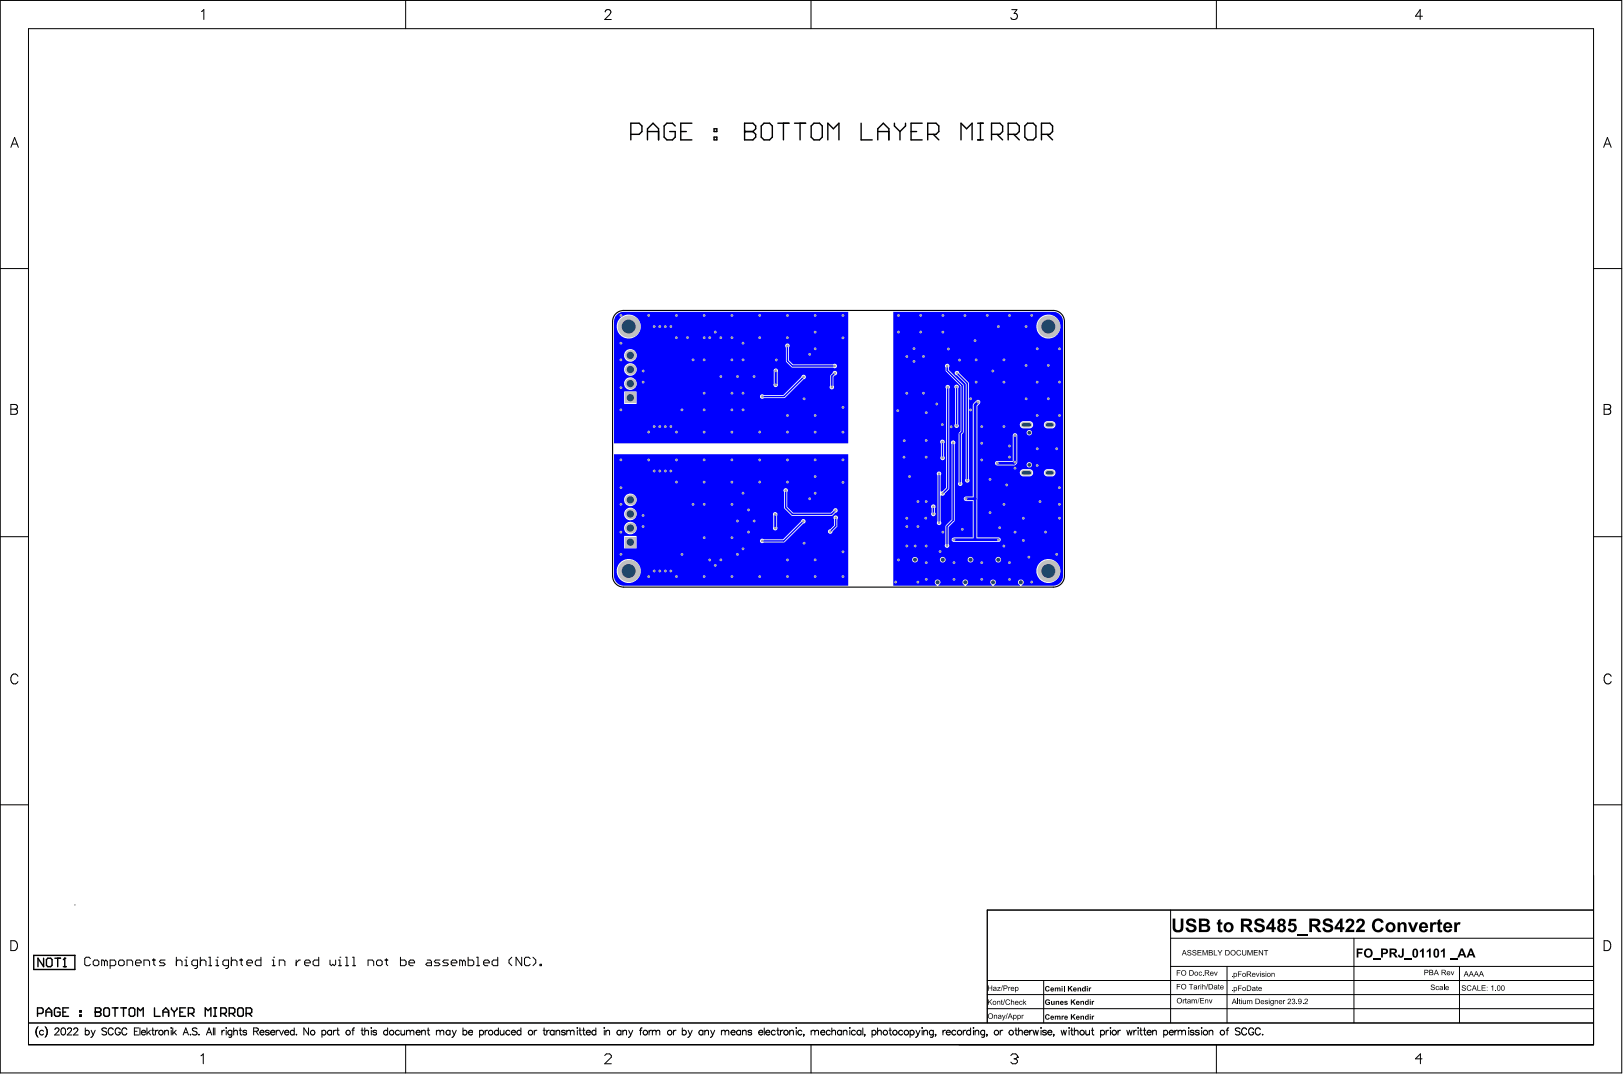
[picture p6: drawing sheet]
<svg xmlns="http://www.w3.org/2000/svg" width="487mm" height="322mm" viewBox="0 0 487 322" stroke-linecap="round" stroke-linejoin="round" font-family="sans-serif">
<path d="M184.7 94.1a3.3 3.3 0 0 1 2.4-1h128.9a3.3 3.3 0 0 1 3.3 3.3v76.3a3.3 3.3 0 0 1-3.3 3.4h-128.9a3.3 3.3 0 0 1-3.4-3.4v-76.3a3.3 3.3 0 0 1 1-2.3z" fill="none" stroke="#000" stroke-width=".33"/>
<g fill="#a6968d">
<circle cx="280" cy="154.1" r=".25"/>
<circle cx="277.7" cy="155.4" r=".25"/>
<circle cx="279.9" cy="152" r=".25"/>
<circle cx="224.5" cy="159.6" r=".25"/>
<circle cx="224.5" cy="152.9" r=".25"/>
<circle cx="222.9" cy="147.9" r=".25"/>
<circle cx="222.9" cy="122.9" r=".25"/>
<circle cx="222.9" cy="117.9" r=".25"/>
<circle cx="222.9" cy="107.9" r=".25"/>
<circle cx="222.9" cy="102.9" r=".25"/>
<circle cx="212.9" cy="101.3" r=".25"/>
<circle cx="216.2" cy="101.3" r=".25"/>
<circle cx="214.6" cy="99.6" r=".25"/>
<circle cx="212.9" cy="167.9" r=".25"/>
<circle cx="214.6" cy="169.6" r=".25"/>
<circle cx="216.2" cy="167.9" r=".25"/>
<circle cx="221.2" cy="166.2" r=".25"/>
<circle cx="222.9" cy="164.6" r=".25"/>
<circle cx="226.2" cy="156.2" r=".25"/>
<circle cx="221.2" cy="156.2" r=".25"/>
<circle cx="232.9" cy="107.9" r=".25"/>
<circle cx="226.2" cy="112.9" r=".25"/>
<circle cx="221.2" cy="112.9" r=".25"/>
<circle cx="216.2" cy="112.9" r=".25"/>
<circle cx="206.2" cy="101.3" r=".25"/>
<circle cx="211.2" cy="122.9" r=".25"/>
<circle cx="219.5" cy="122.9" r=".25"/>
<circle cx="252.8" cy="122.2" r=".25"/>
<circle cx="252.8" cy="94.6" r=".25"/>
<circle cx="252.8" cy="101.3" r=".25"/>
<circle cx="244.5" cy="94.6" r=".25"/>
<circle cx="236.2" cy="94.6" r=".25"/>
<circle cx="227.9" cy="94.6" r=".25"/>
<circle cx="219.5" cy="94.6" r=".25"/>
<circle cx="211.2" cy="94.6" r=".25"/>
<circle cx="202.9" cy="94.6" r=".25"/>
<circle cx="194.6" cy="94.6" r=".25"/>
<circle cx="186.2" cy="94.6" r=".25"/>
<circle cx="186.2" cy="102.9" r=".25"/>
<circle cx="186.2" cy="107.9" r=".25"/>
<circle cx="186.2" cy="116.3" r=".25"/>
<circle cx="244.5" cy="99.6" r=".25"/>
<circle cx="236.2" cy="101.3" r=".25"/>
<circle cx="227.9" cy="101.3" r=".25"/>
<circle cx="219.5" cy="101.3" r=".25"/>
<circle cx="211.2" cy="101.3" r=".25"/>
<circle cx="202.9" cy="101.3" r=".25"/>
<circle cx="207.9" cy="107.9" r=".25"/>
<circle cx="211.2" cy="107.9" r=".25"/>
<circle cx="219.5" cy="107.9" r=".25"/>
<circle cx="211.2" cy="117.9" r=".25"/>
<circle cx="219.5" cy="117.9" r=".25"/>
<circle cx="204.6" cy="122.9" r=".25"/>
<circle cx="202.9" cy="129.6" r=".25"/>
<circle cx="211.2" cy="129.6" r=".25"/>
<circle cx="219.5" cy="129.6" r=".25"/>
<circle cx="227.9" cy="129.6" r=".25"/>
<circle cx="236.2" cy="129.6" r=".25"/>
<circle cx="244.5" cy="129.6" r=".25"/>
<circle cx="252.8" cy="129.6" r=".25"/>
<circle cx="244.5" cy="124.6" r=".25"/>
<circle cx="236.2" cy="124.6" r=".25"/>
<circle cx="241.2" cy="119.6" r=".25"/>
<circle cx="244.5" cy="104.6" r=".25"/>
<circle cx="242.9" cy="106.3" r=".25"/>
<circle cx="192.9" cy="111.3" r=".25"/>
<circle cx="192.9" cy="114.6" r=".25"/>
<circle cx="194.6" cy="129.6" r=".25"/>
<circle cx="186.2" cy="122.9" r=".25"/>
<circle cx="196.2" cy="97.9" r=".25"/>
<circle cx="201.2" cy="97.9" r=".25"/>
<circle cx="201.2" cy="127.9" r=".25"/>
<circle cx="196.2" cy="127.9" r=".25"/>
<circle cx="199.6" cy="127.9" r=".25"/>
<circle cx="197.9" cy="127.9" r=".25"/>
<circle cx="199.6" cy="97.9" r=".25"/>
<circle cx="197.9" cy="97.9" r=".25"/>
<circle cx="197.9" cy="141.3" r=".25"/>
<circle cx="199.6" cy="141.3" r=".25"/>
<circle cx="197.9" cy="171.2" r=".25"/>
<circle cx="199.6" cy="171.2" r=".25"/>
<circle cx="196.2" cy="171.2" r=".25"/>
<circle cx="201.2" cy="171.2" r=".25"/>
<circle cx="201.2" cy="141.3" r=".25"/>
<circle cx="196.2" cy="141.3" r=".25"/>
<circle cx="186.2" cy="166.2" r=".25"/>
<circle cx="194.6" cy="172.9" r=".25"/>
<circle cx="192.9" cy="157.9" r=".25"/>
<circle cx="192.9" cy="154.6" r=".25"/>
<circle cx="242.9" cy="149.6" r=".25"/>
<circle cx="244.5" cy="147.9" r=".25"/>
<circle cx="241.2" cy="162.9" r=".25"/>
<circle cx="236.2" cy="167.9" r=".25"/>
<circle cx="244.5" cy="167.9" r=".25"/>
<circle cx="252.8" cy="172.9" r=".25"/>
<circle cx="244.5" cy="172.9" r=".25"/>
<circle cx="236.2" cy="172.9" r=".25"/>
<circle cx="227.9" cy="172.9" r=".25"/>
<circle cx="219.5" cy="172.9" r=".25"/>
<circle cx="211.2" cy="172.9" r=".25"/>
<circle cx="202.9" cy="172.9" r=".25"/>
<circle cx="204.6" cy="166.2" r=".25"/>
<circle cx="219.5" cy="161.2" r=".25"/>
<circle cx="211.2" cy="161.2" r=".25"/>
<circle cx="219.5" cy="151.2" r=".25"/>
<circle cx="211.2" cy="151.2" r=".25"/>
<circle cx="207.9" cy="151.2" r=".25"/>
<circle cx="202.9" cy="144.6" r=".25"/>
<circle cx="211.2" cy="144.6" r=".25"/>
<circle cx="219.5" cy="144.6" r=".25"/>
<circle cx="227.9" cy="144.6" r=".25"/>
<circle cx="236.2" cy="144.6" r=".25"/>
<circle cx="244.5" cy="142.9" r=".25"/>
<circle cx="186.2" cy="159.6" r=".25"/>
<circle cx="186.2" cy="151.2" r=".25"/>
<circle cx="186.2" cy="146.3" r=".25"/>
<circle cx="186.2" cy="137.9" r=".25"/>
<circle cx="194.6" cy="137.9" r=".25"/>
<circle cx="202.9" cy="137.9" r=".25"/>
<circle cx="211.2" cy="137.9" r=".25"/>
<circle cx="219.5" cy="137.9" r=".25"/>
<circle cx="227.9" cy="137.9" r=".25"/>
<circle cx="236.2" cy="137.9" r=".25"/>
<circle cx="244.5" cy="137.9" r=".25"/>
<circle cx="252.8" cy="144.6" r=".25"/>
<circle cx="252.8" cy="137.9" r=".25"/>
<circle cx="252.8" cy="165.5" r=".25"/>
<circle cx="249" cy="159.4" r=".25"/>
<circle cx="250.7" cy="155.2" r=".25"/>
<circle cx="292.5" cy="102.2" r=".25"/>
<circle cx="287.8" cy="108" r=".25"/>
<circle cx="284.5" cy="104.7" r=".25"/>
<circle cx="285.3" cy="128" r=".25"/>
<circle cx="282.7" cy="127.3" r=".25"/>
<circle cx="269.5" cy="167.9" r=".25"/>
<circle cx="275.3" cy="174.6" r=".25"/>
<circle cx="268.7" cy="174.6" r=".25"/>
<circle cx="277.8" cy="163.7" r=".25"/>
<circle cx="274.5" cy="163.7" r=".25"/>
<circle cx="272" cy="163.7" r=".25"/>
<circle cx="275.3" cy="157.9" r=".25"/>
<circle cx="272" cy="157.9" r=".25"/>
<circle cx="272" cy="155.4" r=".25"/>
<circle cx="272.8" cy="142.9" r=".25"/>
<circle cx="277.8" cy="150.4" r=".25"/>
<circle cx="275.3" cy="150.4" r=".25"/>
<circle cx="271.2" cy="137.1" r=".25"/>
<circle cx="277.8" cy="137.1" r=".25"/>
<circle cx="271.2" cy="132.2" r=".25"/>
<circle cx="277.8" cy="132.1" r=".25"/>
<circle cx="277.8" cy="123.8" r=".25"/>
<circle cx="277" cy="117.9" r=".25"/>
<circle cx="272" cy="117.9" r=".25"/>
<circle cx="307" cy="162.1" r=".25"/>
<circle cx="304.5" cy="159.6" r=".25"/>
<circle cx="301.1" cy="163.7" r=".25"/>
<circle cx="294.5" cy="173.7" r=".25"/>
<circle cx="302.8" cy="173.7" r=".25"/>
<circle cx="309.5" cy="174.6" r=".25"/>
<circle cx="302.8" cy="168.7" r=".25"/>
<circle cx="294.5" cy="168.7" r=".25"/>
<circle cx="277.8" cy="168.7" r=".25"/>
<circle cx="286.2" cy="168.7" r=".25"/>
<circle cx="277.8" cy="173.7" r=".25"/>
<circle cx="286.2" cy="173.7" r=".25"/>
<circle cx="282" cy="165.4" r=".25"/>
<circle cx="282.8" cy="159.6" r=".25"/>
<circle cx="288.6" cy="158.7" r=".25"/>
<circle cx="294.5" cy="137.9" r=".25"/>
<circle cx="297" cy="153.7" r=".25"/>
<circle cx="297" cy="143.8" r=".25"/>
<circle cx="301.1" cy="151.2" r=".25"/>
<circle cx="312" cy="150.4" r=".25"/>
<circle cx="299.8" cy="158.3" r=".25"/>
<circle cx="302" cy="145.4" r=".25"/>
<circle cx="307" cy="155.4" r=".25"/>
<circle cx="308.6" cy="167.1" r=".25"/>
<circle cx="313.6" cy="159.6" r=".25"/>
<circle cx="317" cy="166.2" r=".25"/>
<circle cx="317.8" cy="155.4" r=".25"/>
<circle cx="317.8" cy="151.2" r=".25"/>
<circle cx="317.8" cy="146.3" r=".25"/>
<circle cx="317" cy="134.6" r=".25"/>
<circle cx="311.1" cy="134.6" r=".25"/>
<circle cx="311.1" cy="139.6" r=".25"/>
<circle cx="304.5" cy="140.4" r=".25"/>
<circle cx="302.8" cy="137.1" r=".25"/>
<circle cx="302.8" cy="133.8" r=".25"/>
<circle cx="294.5" cy="132.9" r=".25"/>
<circle cx="301.1" cy="127.9" r=".25"/>
<circle cx="294.5" cy="127.9" r=".25"/>
<circle cx="291.1" cy="122.9" r=".25"/>
<circle cx="291.1" cy="119.6" r=".25"/>
<circle cx="297.8" cy="111.3" r=".25"/>
<circle cx="292.8" cy="114.6" r=".25"/>
<circle cx="301.1" cy="114.6" r=".25"/>
<circle cx="301.1" cy="107.9" r=".25"/>
<circle cx="282.8" cy="99.6" r=".25"/>
<circle cx="282.8" cy="94.6" r=".25"/>
<circle cx="289.4" cy="94.6" r=".25"/>
<circle cx="302.8" cy="94.6" r=".25"/>
<circle cx="296.1" cy="94.6" r=".25"/>
<circle cx="309.5" cy="94.6" r=".25"/>
<circle cx="307.8" cy="97.9" r=".25"/>
<circle cx="307.8" cy="109.6" r=".25"/>
<circle cx="307.8" cy="119.6" r=".25"/>
<circle cx="314.5" cy="119.6" r=".25"/>
<circle cx="314.5" cy="109.6" r=".25"/>
<circle cx="311.1" cy="104.6" r=".25"/>
<circle cx="311.1" cy="114.6" r=".25"/>
<circle cx="311.1" cy="124.6" r=".25"/>
<circle cx="317.8" cy="124.6" r=".25"/>
<circle cx="317.8" cy="114.6" r=".25"/>
<circle cx="317.8" cy="104.6" r=".25"/>
<circle cx="292.8" cy="107.9" r=".25"/>
<circle cx="299.5" cy="97.9" r=".25"/>
<circle cx="269.5" cy="99.6" r=".25"/>
<circle cx="276.2" cy="99.6" r=".25"/>
<circle cx="276.2" cy="94.6" r=".25"/>
<circle cx="269.5" cy="94.6" r=".25"/>
<circle cx="274.2" cy="104.6" r=".25"/>
<circle cx="272" cy="106.9" r=".25"/>
<circle cx="274.2" cy="108.4" r=".25"/>
<circle cx="277" cy="106.9" r=".25"/>
<circle cx="281" cy="121.2" r=".25"/>
<circle cx="269.3" cy="123.1" r=".25"/>
<circle cx="228.6" cy="118.9" r=".25"/>
<circle cx="241.1" cy="113.1" r=".25"/>
<circle cx="241" cy="156.3" r=".25"/>
<circle cx="228.6" cy="162.2" r=".25"/>
<circle cx="235.7" cy="147.1" r=".25"/>
<circle cx="250.6" cy="153.1" r=".25"/>
<circle cx="236.2" cy="103.7" r=".25"/>
<circle cx="250.4" cy="109.8" r=".25"/>
<circle cx="249.5" cy="116.1" r=".25"/>
<circle cx="250.4" cy="111.9" r=".25"/>
<circle cx="232.7" cy="111.2" r=".25"/>
<circle cx="232.7" cy="115.4" r=".25"/>
<circle cx="232.5" cy="154.2" r=".25"/>
<circle cx="232.5" cy="158.4" r=".25"/>
<circle cx="286.9" cy="116" r=".25"/>
<circle cx="287.1" cy="111.9" r=".25"/>
<circle cx="284.3" cy="116.1" r=".25"/>
<circle cx="282.7" cy="148" r=".25"/>
<circle cx="288" cy="145.1" r=".25"/>
<circle cx="284.1" cy="163.6" r=".25"/>
<circle cx="285.9" cy="132.8" r=".25"/>
<circle cx="282.7" cy="137.3" r=".25"/>
<circle cx="284.1" cy="109.8" r=".25"/>
<circle cx="286.9" cy="127.7" r=".25"/>
<circle cx="290.1" cy="144.1" r=".25"/>
<circle cx="281.7" cy="156.8" r=".25"/>
<circle cx="281.7" cy="142.1" r=".25"/>
<circle cx="293.4" cy="120.6" r=".25"/>
<circle cx="289.8" cy="149.6" r=".25"/>
<circle cx="282.7" cy="132.5" r=".25"/>
<circle cx="299.5" cy="161.9" r=".25"/>
<circle cx="286.1" cy="161.9" r=".25"/>
<circle cx="299.1" cy="138.9" r=".25"/>
<circle cx="304.5" cy="130.6" r=".25"/>
<circle cx="304.5" cy="138.6" r=".25"/>
</g>
<g fill="none" stroke="#000" stroke-width=".3">
<path d="M.1 .1h486.4v321.7h-486.4zM8.5 8.6h469.5v304.7h-469.5zM60.4 3.5l.7-.6v2.9M121.7 .1v8.5M181.5 3.6l.2-.4 .4-.3h.6l.4 .3a.92 .92 0 0 1-.3 1.2l-1.4 1.4h2M243.3 .1v8.5M303.5 2.9h1.5l-.8 1.1a.99 .99 0 0 1 .9 1.4 .99 .99 0 0 1-1.6 .3l-.3-.4M364.9 .1v8.5M426.7 4.9h-2.1l1.4-2v2.9M3.3 44.2l1.1-3 1.1 3M3.7 43.2h1.4M481 44.2l1.2-3 1.1 3"/>
<path d="M481.5 43.2h1.4M.1 80.5h8.4M478 80.5h8.5M3.3 121.3h1.2l.6 .3 .1 .5-.3 .5-.4 .1a.78 .78 0 0 1 .8 .8 .78 .78 0 0 1-.8 .8h-1.2zM3.3 122.7h1.2M481.2 121.3h1.2l.6 .3 .1 .5-.2 .5-.5 .1a.78 .78 0 0 1 .8 .8 .78 .78 0 0 1-.8 .8h-1.2zM481.2 122.7h1.2M.1 161h8.4M478 161h8.5M5.4 202.8a1.09 1.09 0 0 0-1.3-.7 1.09 1.09 0 0 0-.8 1.2 1.3 1.3 0 0 0 .2 1.4 1.3 1.3 0 0 0 1.4 .3l.5-.6M483.3 202.8a1.09 1.09 0 0 0-1.3-.7 1.09 1.09 0 0 0-.8 1.2 1.3 1.3 0 0 0 .3 1.4 1.3 1.3 0 0 0 1.4 .3l.4-.6M.1 241.4h8.4"/>
<path d="M478 241.4h8.5M22.5 271.4h.1M351.1 272.9v33.8M478 272.9h-181.9v33.8M3.3 282.1h.9a1.58 1.58 0 0 1 1.1 1.5 1.58 1.58 0 0 1-1.1 1.5h-.9zM22.5 286.5h.1M27.1 287.5l-.4-.4h-.9l-.4 .4v1.7l.4 .4h.9l.4-.4M28.4 287.9h.8l.4 .4v.9l-.4 .4h-.8l-.4-.4v-.9zM31.3 288.3l-.4-.4h-.4v1.7M31.3 288.3v1.3M31.3 288.3l.5-.4 .4 .4v1.3M33 289.6h1.3l.4-.4v-.9l-.4-.4h-1.3v2.6"/>
<path d="M36 287.9h.8l.5 .4v.9l-.5 .4h-.8l-.4-.4v-.9zM38.1 289.6v-1.7h1.3l.4 .4v1.3M40.6 288.8h1.7v-.5l-.4-.4h-.8l-.5 .4v.9l.5 .4h.8M43.2 289.6v-1.7h1.2l.5 .4v1.3M45.7 287.9h.9M46.1 287.5v1.7l.5 .4M49.5 287.9h-1.3l-.4 .4 .4 .5h.9l.4 .4-.4 .4h-1.3M52.9 288.3l.4-.4h.9l.4 .4v1.3M52.9 287.1v2.5M55.4 289.6h.9M55.4 287.9h.5v1.7M55.9 287.1h.1"/>
<path d="M59.2 289.6h-1.2l-.4-.4v-.9l.4-.4h1.2v2.1l-.4 .5h-.4M60.1 288.3l.4-.4h.9l.4 .4v1.3M60.1 287.1v2.5M62.6 287.1h.4v2.5M62.6 289.6h.9M64.7 289.6h.9M64.7 287.9h.5v1.7M65.2 287.1h.1M68.5 289.6h-1.2l-.4-.4v-.9l.4-.4h1.2v2.1l-.4 .5h-.4M69.4 288.3l.4-.4h.9l.4 .4v1.3M69.4 287.1v2.5M71.9 287.9h.9"/>
<path d="M72.3 287.5v1.7l.5 .4M74 288.8h1.7v-.5l-.4-.4h-.8l-.5 .4v.9l.5 .4h.8M78.3 287.1v2.5h-1.3l-.4-.4v-.9l.4-.4h1.3M81.7 289.6h.8M81.7 287.9h.4v1.7M82.1 287.1h.1M83.8 289.6v-1.7h1.2l.5 .4v1.3M88.8 287.9v1.7M90.1 287.9h-.4l-.9 .9M91.4 288.8h1.7v-.5l-.5-.4h-.8l-.4 .4v.9l.4 .4h.8M95.6 287.1v2.5h-1.3l-.4-.4v-.9l.4-.4h1.3M99 287.9v1.3l.4 .4 .4-.4 .5 .4 .4-.4v-1.3"/>
<path d="M101.5 289.6h.9M101.5 287.9h.4v1.7M101.9 287.1h.1M103.6 287.1h.5v2.5M103.6 289.6h.9M105.8 287.1h.4v2.5M105.8 289.6h.8M110.4 289.6v-1.7h1.3l.4 .4v1.3M113.4 287.9h.8l.4 .4v.9l-.4 .4h-.8l-.5-.4v-.9zM115.5 287.9h.8M115.9 287.5v1.7l.4 .4M120.1 287.1v2.5h1.3l.4-.4v-.9l-.4-.4h-1.3"/>
<path d="M122.7 288.8h1.7v-.5l-.5-.4h-.8l-.4 .4v.9l.4 .4h.8M128.2 287.9h.8l.4 .4v1.3h-1.2l-.5-.4 .5-.4h1.2M132 287.9h-1.3l-.4 .4 .4 .5h.8l.5 .4-.5 .4h-1.2M134.5 287.9h-1.3l-.4 .4 .4 .5h.9l.4 .4-.4 .4h-1.3M135.3 288.8h1.7v-.5l-.4-.4h-.8l-.5 .4v.9l.5 .4h.8M138.7 288.3l-.4-.4h-.4v1.7M138.7 288.3v1.3M138.7 288.3l.5-.4 .4 .4v1.3M140.4 287.1v2.5h1.3l.4-.4v-.9l-.4-.4h-1.3M143 287.1h.4v2.5M143 289.6h.8M145.1 288.8h1.7v-.5l-.5-.4h-.8l-.4 .4v.9l.4 .4h.8"/>
<path d="M149.3 287.1v2.5h-1.3l-.4-.4v-.9l.4-.4h1.3M153.5 287.1l-.8 .8v.9l.8 .8M156.5 287.1v2.5l-1.7-2.5v2.5M159 287.5l-.4-.4h-.8l-.5 .4v1.7l.5 .4h.8l.4-.4M159.9 287.1l.8 .8v.9l-.8 .8M162 289.2h.4v.4h-.4zM296.1 298.3h181.9M296.1 294h181.8M313.1 294v12.7M351.1 289.8h126.9M351.1 281.4h126.9M368.1 289.8v16.9"/>
<path d="M406.1 281.4v25.3M437.8 289.8v16.9M481.2 282.1h1a1.58 1.58 0 0 1 1 1.5 1.58 1.58 0 0 1-1 1.5h-1zM8.5 306.8h469.5M11 310.6l.2 .3M11.2 308.1l-.4 .7a2.23 2.23 0 0 0 .4 2.1M11.2 310.9l.2 .2M11.2 308.1l-.4 1.2 .2 1.2M11.4 307.9l-.2 .2M13.1 309.3a.67 .67 0 0 0-1-.1 .67 .67 0 0 0 0 1 .67 .67 0 0 0 1-.1M13.5 307.9l.2 .2M13.7 308.1l.2 .3"/>
<path d="M13.7 308.1a2.2 2.2 0 0 1 0 2.8M13.7 310.9l-.2 .2M13.9 308.5l.2 1.2-.4 1.2M16.5 308.8l.4-.5h.4l.4 .4-.3 .7-1 1h1.4M18.6 308.4a.69 .69 0 0 1 1 .3l.1 .5a.91 .91 0 0 1-.8 1.2 1.35 1.35 0 0 1-.3-2zM20.3 308.8l.4-.5h.4l.4 .4-.3 .7-1 1h1.4M22.1 308.8l.4-.5h.4l.4 .4-.3 .7-1 1h1.4M25.6 309.3a.67 .67 0 0 1 1-.1 .67 .67 0 0 1 0 1 .67 .67 0 0 1-1-.1M25.6 308.3v2.1M27.3 309l.6 1.4M27.9 310.4l-.7 .7M28.6 309l-.7 1.4"/>
<path d="M32 308.6l-.5-.3-.9 .3 .2 .5 1 .4 .2 .3v.3l-.5 .3-.9-.3M34 308.8a.78 .78 0 0 0-.9-.5 .78 .78 0 0 0-.7 .8v.5a.78 .78 0 0 0 .7 .8 .78 .78 0 0 0 .9-.5M36.1 308.8a.78 .78 0 0 0-.9-.5 .78 .78 0 0 0-.6 .8v.5a.76 .76 0 0 0 .7 .8 .76 .76 0 0 0 .8-.8h-.5M38.1 308.8a.78 .78 0 0 0-.9-.5 .78 .78 0 0 0-.7 .8v.5a.78 .78 0 0 0 .7 .8 .78 .78 0 0 0 .9-.5M40.3 309.3h.8M41.6 308.3h-1.3v2.1h1.3M42 308.3v2.1M42.4 309.6l.1 .5 .4 .3 .7-.3M42.7 309.1h.7l.2 .5h-1.2zM44.1 308.3v2.1M44.5 309.6l.7 .8M45.1 309l-1 1"/>
<path d="M45.5 309h.7M45.8 308.3v1.7l.1 .3 .4 .1M46.6 309v1.4M47.4 309l-.5 .1-.3 .5M49.4 309.4l.5-.4 .5 .1 .1 1.3M49.4 309v1.4M51.4 308.2v.2zM51.4 309v1.4M51.8 308.3v2.1M52.2 309.6l.7 .8M52.8 309l-1 1M54.9 310.4l.8-2.1 .8 2.1"/>
<path d="M55.2 309.7h1M57.1 310.2v.2zM59.1 308.6l-.5-.3-.9 .3 .2 .5 1 .4 .2 .3v.3l-.5 .3-.9-.3M59.7 310.2v.2zM60.3 316.6l.7-.5v2.9M61.9 310.4l.8-2.1 .8 2.1M62.2 309.7h1M64 308.3v2.1M64.5 308.3v2.1M66.6 309v1.4M67.4 309l-.5 .1-.3 .5M67.9 308.2v.2z"/>
<path d="M67.9 309v1.4M69.5 309.3a.67 .67 0 0 0-1-.1 .67 .67 0 0 0 0 1 .67 .67 0 0 0 1-.1M69.5 309l-.1 1.9-.3 .2-.5-.1M70.1 309.4l.5-.4 .5 .1 .1 1.3M70.1 308.3v2.1M71.8 309h.7M72.1 308.3v1.7l.1 .3 .4 .1M74 309.3l-.4-.3-.7 .3 1 .5v.5l-.6 .1-.4-.3M76.1 309.3l1.2-.1 .2-.3-.1-.4-1.3-.2v2.1M76.8 309.3l.7 1.1M78 309.6l.1 .5 .4 .3 .7-.3M78.3 309.1h.7l.2 .5h-1.2z"/>
<path d="M80.7 309.3l-.4-.3-.7 .3 1 .5v.5l-.6 .1-.4-.3M81.2 309.6l.1 .5 .4 .3 .7-.3M81.5 309.1h.7l.2 .5h-1.2zM82.8 309v1.4M83.6 309l-.5 .1-.3 .5M83.8 309l.6 1.4 .6-1.4M85.4 309.6l.1 .5 .4 .3 .7-.3M85.7 309.1h.7l.2 .5h-1.2zM88.3 309.3a.67 .67 0 0 0-1-.1 .67 .67 0 0 0 0 1 .67 .67 0 0 0 1-.1M88.3 308.3v2.1M88.9 310.2v.2zM92.6 308.3v2.1l-1.5-2.1v2.1"/>
<path d="M96.6 309.3a.67 .67 0 0 1 1-.1 .67 .67 0 0 1 0 1 .67 .67 0 0 1-1-.1M96.6 309v2.1M99.4 309.3a.67 .67 0 0 0-1-.1 .67 .67 0 0 0 0 1 .67 .67 0 0 0 1-.1M99.4 309v1.4M100 309v1.4M100.8 309l-.5 .1-.3 .5M101 309h.7M101.3 308.3v1.7l.1 .3 .4 .1M105.5 309h.7M106.3 308.3l-.4 .1-.1 .3v1.7M108.3 309h.7M108.6 308.3v1.7l.1 .3 .4 .1"/>
<path d="M109.4 309.4l.5-.4 .5 .1 .1 1.3M109.4 308.3v2.1M111.4 308.2v.2zM111.4 309v1.4M113 309.3l-.4-.3-.6 .1v.4l.9 .3 .1 .3-.4 .3-.7-.3M116.3 309.3a.67 .67 0 0 0-1-.1 .67 .67 0 0 0 0 1 .67 .67 0 0 0 1-.1M116.3 308.3v2.1M119.8 309.3a.67 .67 0 0 0-1-.1 .67 .67 0 0 0 0 1 .67 .67 0 0 0 1-.1M120.3 309l.1 1.3 .5 .1 .5-.4M121.4 309v1.4M121.7 313.3v8.5M121.9 309.4l.5-.4 .5 .1 .1 .3"/>
<path d="M121.9 309v1.4M123 309.4l.5-.4 .5 .1 .1 1.3M123 309.4v1M124.8 309.6l.1 .5 .4 .3 .7-.3M125.1 309.1h.7l.2 .5h-1.2zM126.5 309.4l.5-.4 .5 .1 .1 1.3M126.5 309v1.4M128.1 309h.7M128.4 308.3v1.7l.1 .3 .4 .1M130.9 309.4l.5-.4 .5 .1 .1 .3M130.9 309v1.4M132 309.4l.5-.4 .5 .1 .1 1.3"/>
<path d="M132 309.4v1M135 309.3a.67 .67 0 0 0-1-.1 .67 .67 0 0 0 0 1 .67 .67 0 0 0 1-.1M135 309v1.4M135.7 309l.6 1.4M136.3 310.4l-.7 .7M136.9 309l-.6 1.4M138.9 309.3a.67 .67 0 0 1 1-.1 .67 .67 0 0 1 0 1 .67 .67 0 0 1-1-.1M138.9 308.3v2.1M140.5 309.6l.1 .5 .4 .3 .7-.3M140.8 309.1h.7l.2 .5h-1.2zM143.9 309.3a.67 .67 0 0 1 1-.1 .67 .67 0 0 1 0 1 .67 .67 0 0 1-1-.1M143.9 309v2.1"/>
<path d="M145.5 309v1.4M146.3 309l-.5 .1-.3 .5M149.5 309.3a.67 .67 0 0 0-1-.1 .67 .67 0 0 0 0 1 .67 .67 0 0 0 1-.1M149.5 308.3v2.1M150.1 309l.1 1.3 .5 .1 .5-.4M151.2 309v1.4M152.9 309.3a.67 .67 0 0 0-1-.1 .67 .67 0 0 0 0 1 .67 .67 0 0 0 1-.1M153.4 309.6l.1 .5 .4 .3 .7-.3M153.7 309.1h.7l.2 .5h-1.2zM156.3 309.3a.67 .67 0 0 0-1-.1 .67 .67 0 0 0 0 1 .67 .67 0 0 0 1-.1M156.3 308.3v2.1M160.2 309v1.4"/>
<path d="M161.1 309l-.5 .1-.4 .5M162.9 309h.7M163.2 308.3v1.7l.1 .3 .4 .1M164 309v1.4M164.8 309l-.5 .1-.3 .5M166.2 309.3a.67 .67 0 0 0-1-.1 .67 .67 0 0 0 0 1 .67 .67 0 0 0 1-.1M166.2 309v1.4M166.8 309.4l.5-.4 .5 .1 .1 1.3M166.8 309v1.4M169.6 309.3l-.5-.3-.6 .1v.4l.9 .3 .2 .3-.5 .3-.7-.3M170 309.4l.5-.4 .5 .1 .1 .3M170 309v1.4"/>
<path d="M171.1 309.4l.5-.4 .5 .1 .1 1.3M171.1 309.4v1M173.2 308.2v.2zM173.2 309v1.4M173.6 309h.8M174 308.3v1.7l.1 .3 .4 .1M174.8 309h.7M175.1 308.3v1.7l.1 .3 .4 .1M175.9 309.6l.1 .5 .4 .3 .7-.3M176 309.3l.7-.3 .4 .6h-1.2zM178.7 309.3a.67 .67 0 0 0-1-.1 .67 .67 0 0 0 0 1 .67 .67 0 0 0 1-.1M178.7 308.3v2.1"/>
<path d="M181.3 308.2v.2zM181.3 309v1.4M181.4 316.5l.5-.4h1l.5 .4v.5l-2 2h2M181.7 309.4l.5-.4 .5 .1 .1 1.3M181.7 309v1.4M186.3 309.3a.67 .67 0 0 0-1-.1 .67 .67 0 0 0 0 1 .67 .67 0 0 0 1-.1M186.3 309v1.4M186.8 309.4l.5-.4 .5 .1 .1 1.3M186.8 309v1.4M188.6 309l.6 1.4M189.2 310.4l-.7 .7M189.8 309l-.6 1.4"/>
<path d="M191.8 309h.7M192.6 308.3l-.4 .1-.1 .3v1.7M194.7 309v1.4M195.5 309l-.5 .1-.3 .5M195.7 309.4l.5-.4 .5 .1 .1 .3M195.7 309v1.4M196.8 309.4l.5-.4 .5 .1 .1 1.3M196.8 309.4v1M202 309v1.4M202.8 309l-.5 .1-.3 .5M204.7 309.3a.67 .67 0 0 1 1-.1 .67 .67 0 0 1 0 1 .67 .67 0 0 1-1-.1M204.7 308.3v2.1"/>
<path d="M206.4 309l.6 1.4M207 310.4l-.7 .7M207.6 309l-.6 1.4M210.8 309.3a.67 .67 0 0 0-.9-.1 .67 .67 0 0 0 0 1 .67 .67 0 0 0 .9-.1M210.8 309v1.4M211.4 309.4l.5-.4 .5 .1 .1 1.3M211.4 309v1.4M213.2 309l.6 1.4M213.8 310.4l-.7 .7M214.4 309l-.6 1.4M216.4 309.4l.5-.4 .5 .1 .1 .3M216.4 309v1.4"/>
<path d="M217.5 309.4l.5-.4 .5 .1 .1 1.3M217.5 309.4v1M219.3 309.6l.1 .5 .4 .3 .7-.3M219.6 309.1h.7l.2 .5h-1.2zM222.1 309.3a.67 .67 0 0 0-1-.1 .67 .67 0 0 0 0 1 .67 .67 0 0 0 1-.1M222.1 309v1.4M222.7 309.4l.5-.4 .5 .1 .1 1.3M222.7 309v1.4M225.5 309.3l-.4-.3-.7 .3 1 .5v.5l-.6 .1-.4-.3M227.6 309.6l.1 .5 .4 .3 .7-.3M227.9 309.1h.7l.2 .5h-1.2zM229.2 308.3v2.1"/>
<path d="M229.7 309.6l.1 .5 .4 .3 .7-.3M230 309.1h.7l.2 .5h-1.2zM232.6 309.3a.67 .67 0 0 0-1-.1 .67 .67 0 0 0 0 1 .67 .67 0 0 0 1-.1M233 309h.7M233.3 308.3v1.7l.1 .3 .4 .1M234.1 309v1.4M234.9 309l-.5 .1-.3 .5M236.9 309.4l.5-.4 .5 .1 .1 1.3M236.9 309v1.4M238.8 308.2v.2zM238.8 309v1.4M240.5 309.3a.67 .67 0 0 0-1-.1 .67 .67 0 0 0 0 1 .67 .67 0 0 0 1-.1"/>
<path d="M241.1 310.2v.2zM241.2 310.3l-.2 .5M243.3 313.3v8.5M243.3 309.4l.5-.4 .5 .1 .1 .3M243.3 309v1.4M244.4 309.4l.5-.4 .5 .1 .1 1.3M244.4 309.4v1M246.2 309.6l.1 .5 .4 .3 .7-.3M246.5 309.1h.7l.2 .5h-1.2zM249.1 309.3a.67 .67 0 0 0-1-.1 .67 .67 0 0 0 0 1 .67 .67 0 0 0 1-.1M249.5 309.4l.5-.4 .5 .1 .1 1.3M249.5 308.3v2.1"/>
<path d="M252.4 309.3a.67 .67 0 0 0-1-.1 .67 .67 0 0 0 0 1 .67 .67 0 0 0 1-.1M252.4 309v1.4M252.9 309.4l.5-.4 .5 .1 .1 1.3M252.9 309v1.4M254.9 308.2v.2zM254.9 309v1.4M256.6 309.3a.67 .67 0 0 0-1-.1 .67 .67 0 0 0 0 1 .67 .67 0 0 0 1-.1M258.2 309.3a.67 .67 0 0 0-.9-.1 .67 .67 0 0 0 0 1 .67 .67 0 0 0 .9-.1M258.2 309v1.4M258.8 308.3v2.1M259.3 310.3h.2zM259.5 310.3l-.2 .5"/>
<path d="M261.6 309.3a.67 .67 0 0 1 1-.1 .67 .67 0 0 1 0 1 .67 .67 0 0 1-1-.1M261.6 309v2.1M263.2 309.4l.5-.4 .5 .1 .1 1.3M263.2 308.3v2.1M266.7 309h.7M267 308.3v1.7l.1 .3 .4 .1M270.8 309.3a.67 .67 0 0 0-1-.1 .67 .67 0 0 0 0 1 .67 .67 0 0 0 1-.1M273 309.3a.67 .67 0 0 1 1-.1 .67 .67 0 0 1 0 1 .67 .67 0 0 1-1-.1M273 309v2.1M274.7 309l.7 1.4M275.4 310.4l-.8 .7M276 309l-.6 1.4"/>
<path d="M276.6 308.2v.2zM276.6 309v1.4M277.1 309.4l.5-.4 .5 .1 .1 1.3M277.1 309v1.4M280 309.3a.67 .67 0 0 0-1-.1 .67 .67 0 0 0 0 1 .67 .67 0 0 0 1-.1M280 309l-.1 1.9-.3 .2-.6-.1M280.6 310.2v.2zM280.7 310.3l-.2 .5M282.8 309v1.4M283.6 309l-.5 .1-.3 .5M283.8 309.6l.1 .5 .4 .3 .7-.3M284.1 309.1h.7l.2 .5h-1.2z"/>
<path d="M286.7 309.3a.67 .67 0 0 0-1-.1 .67 .67 0 0 0 0 1 .67 .67 0 0 0 1-.1M288.9 309v1.4M289.7 309l-.5 .1-.3 .5M291.1 309.3a.67 .67 0 0 0-1-.1 .67 .67 0 0 0 0 1 .67 .67 0 0 0 1-.1M291.1 308.3v2.1M292 308.2v.2zM292 309v1.4M292.5 309.4l.5-.4 .5 .1 .1 1.3M292.5 309v1.4M295.3 309.3a.67 .67 0 0 0-.9-.1 .67 .67 0 0 0 0 1 .67 .67 0 0 0 .9-.1M295.3 309l-.1 1.9-.3 .2-.5-.1M296 310.2v.2z"/>
<path d="M296.1 310.3l-.2 .5M296.1 302.5h181.9M300 309v1.4M300.8 309l-.5 .1-.3 .5M303.2 316.5l.5-.4h1l.5 .4v.5M304.2 317.5h.5M304.4 309h.7M304.7 317.5l.5 .5v.5l-.5 .5h-1l-.5-.5M304.7 308.3v1.7l.1 .3 .4 .1M305.2 317h.1M305.2 317l-.5 .5M305.5 309.4l.5-.4 .6 .1 .1 1.3"/>
<path d="M305.5 308.3v2.1M307.2 309.6l.1 .5 .4 .3 .7-.3M307.5 309.1h.7l.2 .5h-1.2zM308.9 309v1.4M309.7 309l-.5 .1-.3 .5M309.9 309l.4 1.4 .4-1.4 .4 1.4 .4-1.4M312.3 308.2v.2zM312.3 309v1.4M313.9 309.3l-.5-.3-.7 .3 1.1 .5v.5l-.7 .1-.4-.3M314.3 309.6l.1 .5 .4 .3 .7-.3M314.6 309.1h.7l.2 .5h-1.2zM316.1 310.2v.2z"/>
<path d="M316.2 310.3l-.2 .5M318.3 309l.4 1.4 .4-1.4 .4 1.4 .4-1.4M320.7 308.2v.2zM320.7 309v1.4M321.2 309h.7M321.5 308.3v1.7l.1 .3 .4 .1M322.3 309.4l.5-.4 .5 .1 .1 1.3M322.3 308.3v2.1M325.7 309l.1 1.3 .5 .1 .5-.4M326.8 309v1.4M327.4 309h.7M327.7 308.3v1.7l.1 .3 .4 .1"/>
<path d="M330.1 309.3a.67 .67 0 0 1 1-.1 .67 .67 0 0 1 0 1 .67 .67 0 0 1-1-.1M330.1 309v2.1M331.8 309v1.4M332.6 309l-.5 .1-.3 .5M333.1 308.2v.2zM333.1 309v1.4M335.3 309v1.4M336.1 309l-.5 .1-.3 .5M338 309l.4 1.4 .4-1.4 .4 1.4 .4-1.4M340.1 309v1.4M340.9 309l-.5 .1-.3 .5M341.4 308.2v.2z"/>
<path d="M341.4 309v1.4M341.9 309h.7M342.2 308.3v1.7l.1 .3 .4 .1M343 309h.7M343.3 308.3v1.7l.1 .3 .4 .1M344.1 309.6l.1 .5 .4 .3 .7-.3M344.4 309.1h.7l.2 .5h-1.2zM345.7 309.4l.5-.4 .6 .1 .1 1.3M345.7 309v1.4M349.1 309.3a.67 .67 0 0 1 1-.1 .67 .67 0 0 1 0 1 .67 .67 0 0 1-1-.1M349.1 309v2.1M350.7 309.6l.1 .5 .4 .3 .7-.3"/>
<path d="M351 309.1h.7l.2 .5h-1.2zM352.4 309v1.4M353.2 309l-.5 .1-.3 .5M353.4 309.4l.5-.4 .5 .1 .1 .3M353.4 309v1.4M354.5 309.4l.5-.4 .5 .1 .1 1.3M354.5 309.4v1M356.6 308.2v.2zM356.6 309v1.4M358.1 309.3l-.4-.3-.6 .1v.4l.9 .3 .1 .3-.4 .3-.7-.3M359.7 309.3l-.4-.3-.6 .1v.4l.9 .3 .1 .3-.4 .3-.7-.3M360.4 308.2v.2z"/>
<path d="M360.4 309v1.4M362.7 309.4l.5-.4 .5 .1 .1 1.3M362.7 309v1.4M364.9 313.3v8.5M367.8 309h.7M368.6 308.3l-.4 .1-.1 .3v1.7M372 308.6l-.5-.3-.9 .3 .2 .5 1 .4 .2 .3v.3l-.5 .3-.9-.3M373.9 308.8a.78 .78 0 0 0-.8-.5 .78 .78 0 0 0-.7 .8v.5a.78 .78 0 0 0 .7 .8 .78 .78 0 0 0 .8-.5M376 308.8a.78 .78 0 0 0-.8-.5 .78 .78 0 0 0-.7 .8v.5a.76 .76 0 0 0 .8 .8 .76 .76 0 0 0 .7-.8h-.5M378 308.8a.78 .78 0 0 0-.8-.5 .78 .78 0 0 0-.7 .8v.5a.78 .78 0 0 0 .7 .8 .78 .78 0 0 0 .8-.5M378.6 310.3h.2zM426.6 317.5h-2l1.5-1.4v2.9"/>
<circle cx="48.2" cy="309.7" r=".7"/>
<circle cx="93.8" cy="309.7" r=".7"/>
<circle cx="104.4" cy="309.7" r=".7"/>
<circle cx="117.5" cy="309.7" r=".7"/>
<circle cx="147.1" cy="309.7" r=".7"/>
<circle cx="159.1" cy="309.7" r=".7"/>
<circle cx="193.5" cy="309.7" r=".7"/>
<circle cx="200.8" cy="309.7" r=".7"/>
<circle cx="235.7" cy="309.7" r=".7"/>
<circle cx="265.5" cy="309.7" r=".7"/>
<circle cx="268.4" cy="309.7" r=".7"/>
<circle cx="271.8" cy="309.7" r=".7"/>
<circle cx="287.8" cy="309.7" r=".7"/>
<circle cx="298.9" cy="309.7" r=".7"/>
<circle cx="303.3" cy="309.7" r=".7"/>
<circle cx="324.5" cy="309.7" r=".7"/>
<circle cx="334.2" cy="309.7" r=".7"/>
<circle cx="361.5" cy="309.7" r=".7"/>
<circle cx="366.6" cy="309.7" r=".7"/>
</g>
<g fill="none" stroke="#000" stroke-width=".42">
<path d="M194.2 39.5h3.3M202.5 37.8l-.8-.8h-1.7l-.8 .8v3.3l.8 .8h1.7l.8-.8v-1.6h-1.6M204.2 39.5h1.7M207.5 37h-3.3v4.9h3.3M214.2 38.6h.8v.9h-.8zM223.3 37h2.5l.9 .8v.8l-.9 .9 .9 .8v.8l-.9 .8h-2.5zM223.3 39.5h2.5M229.2 37h1.6l.9 .8v3.3l-.9 .8h-1.6l-.9-.8v-3.3zM233.3 37h3.4M235 37v4.9M238.3 37h3.4M240 37v4.9"/>
<path d="M244.2 37h1.6l.9 .8v3.3l-.9 .8h-1.6l-.9-.8v-3.3zM258.3 37v4.9h3.3M263.3 39.5h3.3M268.3 37v.8l1.7 1.7M270 39.5v2.4M271.6 37v.8l-1.6 1.7M273.3 39.5h1.6M276.6 37h-3.3v4.9h3.3M293.3 37h1.6M294.1 37v4.9M308.2 37h1.7l.8 .8v3.3l-.8 .8h-1.7l-.8-.8v-3.3zM189.2 40.3h2.5l.9-.8v-1.7l-.9-.8h-2.5v4.9"/>
<path d="M194.2 41.9v-3.3l1.7-1.6 1.6 1.6v3.3M214.2 41.1h.8v.8h-.8zM248.3 41.9v-4.9l1.7 1.6 1.6-1.6v4.9M263.3 41.9v-3.3l1.7-1.6 1.6 1.6v3.3M278.3 40.3h2.5l.8-.8v-1.7l-.8-.8h-2.5v4.9M279.9 40.3l1.7 1.6M288.3 41.9v-4.9l1.6 1.6 1.7-1.6v4.9M293.3 41.9h1.6M297.4 40.3h2.5l.8-.8v-1.7l-.8-.8h-2.5v4.9M299.1 40.3l1.6 1.6M302.4 40.3h2.5l.8-.8v-1.7l-.8-.8h-2.5v4.9M304.1 40.3l1.6 1.6"/>
<path d="M312.4 40.3h2.5l.8-.8v-1.7l-.8-.8h-2.5v4.9M314.1 40.3l1.6 1.6M10.1 286.5h12.4v4.2h-12.4zM13.1 287.4v2.5l-1.7-2.5v2.5M14.3 287.4h.9l.4 .4v1.7l-.4 .4h-.9l-.4-.4v-1.7zM16.5 287.4h1.7M17.3 287.4v2.5M19 289.9h.8M19 287.8l.4-.4v2.5M11.3 303.9h1.2l.4-.4v-.8l-.4-.4h-1.2v2.5M13.8 304.8v-1.7l.8-.8 .9 .8v1.7M13.8 303.5h1.7"/>
<path d="M18 302.7l-.4-.4h-.9l-.4 .4v1.7l.4 .4h.9l.4-.4v-.9h-.8M18.9 303.5h.8M20.6 302.3h-1.7v2.5h1.7M23.9 303.1h.5v.4h-.5zM23.9 304.4h.5v.4h-.5zM28.6 302.3h1.3l.4 .4v.4l-.4 .4 .4 .4v.5l-.4 .4h-1.3zM28.6 303.5h1.3M31.5 302.3h.9l.4 .4v1.7l-.4 .4h-.9l-.4-.4v-1.7zM33.7 302.3h1.7M34.5 302.3v2.5M36.2 302.3h1.7M37 302.3v2.5"/>
<path d="M39.2 302.3h.8l.4 .4v1.7l-.4 .4h-.8l-.5-.4v-1.7zM41.3 304.8v-2.5l.8 .8 .9-.8v2.5M46.3 302.3v2.5h1.7M48.9 304.8v-1.7l.8-.8 .9 .8v1.7M48.9 303.5h1.7M51.4 302.3v.4l.9 .8M52.3 303.5v1.3M53.1 302.3v.4l-.8 .8M54 303.5h.8M55.6 302.3h-1.6v2.5h1.6M56.5 303.9h1.3l.4-.4v-.8l-.4-.4h-1.3v2.5M57.3 303.9l.9 .9"/>
<path d="M61.6 304.8v-2.5l.8 .8 .9-.8v2.5M64.1 302.3h.8M64.1 304.8h.8M64.5 302.3v2.5M66.2 303.9h1.3l.4-.4v-.8l-.4-.4h-1.3v2.5M67.1 303.9l.8 .9M68.8 303.9h1.2l.4-.4v-.8l-.4-.4h-1.2v2.5M69.6 303.9l.8 .9M71.3 302.7l.4-.4h.9l.4 .4v1.7l-.4 .4h-.9l-.4-.4zM73.8 303.9h1.3l.4-.4v-.8l-.4-.4h-1.3v2.5M74.7 303.9l.8 .9"/>
</g>
<g fill="#000">
<path d="M351.8 275.5h.8v2.9l.6 .5a.87 .87 0 0 0 1-1.1v-2.3h.8v2.7l-.3 1-.9 .4-1.2-.1-.5-.3-.3-.8zM356.1 275.8l.8-.4 1.1 .1 .5 .4 .3 .8-.8-.1a.66 .66 0 0 0-.7-.6 .66 .66 0 0 0-.6 .7l1.9 .8 .3 1-.5 .9-1.4 .2-.9-.4-.5-1h.8a.79 .79 0 0 0 .9 .8 .79 .79 0 0 0 .7-.9l-2-.9-.2-.8zM365.3 276l.8-.4v1h.5v.6h-.5v1.3a.35 .35 0 0 0 .1 .4 .35 .35 0 0 0 .4 0l.1 .6-.8 .1-.5-.3-.1-2.1h-.3v-.6h.3zM376.7 275.7l.7-.3 1.4 .3 .5 1h-.8a.71 .71 0 0 0-.7-.6 .71 .71 0 0 0-.7 .6l1.9 .7 .3 .4 .1 .8-.5 .8-1.5 .2-.8-.3-.5-1.1 .8-.1 .1 .2a.79 .79 0 0 0 .8 .6 .79 .79 0 0 0 .7-.8l-2-.8-.2-.9zM386.8 275.6h2v.7h-1.5l-.1 .7 1-.1 .6 .5 .2 .9-.3 .8-.8 .5-.8-.1-.5-.2-.3-.7 .8-.1a.64 .64 0 0 0 .9 .4 .64 .64 0 0 0 .2-1l-.5-.4-.7 .3-.6-.1zM397.2 275.7l.7-.3 1.4 .3 .5 1h-.8a.71 .71 0 0 0-.7-.6 .71 .71 0 0 0-.7 .6l1.9 .7 .3 .4 .1 .8-.5 .8-1.5 .2-.8-.3-.5-1.1 .8-.1 .1 .2a.79 .79 0 0 0 .8 .6 .79 .79 0 0 0 .7-.8l-1.9-.8-.3-.9zM404.1 275.7l1.3-.2 .7 .6v1.1l-1.4 1.6h1.5v.7h-2.7l.4-.9 1.5-1.8a.54 .54 0 0 0-.5-.7 .54 .54 0 0 0-.5 .6h-.8zM407.2 275.7l1.1-.2 .6 .1 .4 .5 .1 .7-.2 .6-1.4 1.4h1.6v.7h-2.7l.5-1.1 1.4-1.5a.54 .54 0 0 0-.4-.8 .54 .54 0 0 0-.7 .6h-.7zM412.2 275.9l.9-.5 1.2 .2 .8 1-.9 .1a1.05 1.05 0 0 0-1.4-.4 1.05 1.05 0 0 0-.4 1.5v.1a.92 .92 0 0 0 .5 .9 .92 .92 0 0 0 1.1-.2l.3-.5 .8 .2-.4 .8-.9 .5-1-.1-.8-.5-.5-1.6 .2-.9zM419.2 276.6h.7v.4l.9-.5 1 .4 .1 2.6h-.8v-1.9l-.4-.5-.6 .4-.1 2h-.8zM422.3 276.6h.8l.8 2 .7-2h.8l-1.2 2.9h-.7zM429 276.6h.7v.4l.4-.4 .8 .1-.3 .7-.5-.2-.3 .4-.1 1.9h-.7z"/>
<path d="M431.3 276l.7-.4v1h.6v.6h-.6v1.7h.6v.6l-.8 .1-.5-.4v-2h-.4v-.6h.4zM436.2 276.6h.7v.4l.5-.4 .7 .1-.2 .7-.5-.2-.3 .5-.1 1.8h-.8zM296.4 295.5h.2v.7h.8v-.7h.2v1.6h-.2v-.7h-.8v.7h-.2zM299.1 296h1l-.7 1h.7v.1h-1l.7-1-.7 .1zM300.7 295.5h.1l-.6 1.7zM301.8 299.8l.6-.1 .5 .3 .1 .2h-.2l-.1-.2-.5-.1-.4 .4v.5l.3 .4h.3l.4-.4h.2l-.3 .5-.6 .1-.4-.4-.1-.5zM302.5 296l.2 .2 .1-.2h.3l-.4 .3v.8h-.2zM313.7 295.8l.5-.1 .5 .2 .2 .3h-.4l-.4-.2-.3 .5 .4 .6 .3-.4 .4 .1-.3 .5h-.6l-.4-.3-.1-.8zM313.7 299.9l.5-.2 .6 .1 .2 .4-.8-.2-.4 .5 .1 .4 .4 .2 .4-.2v-.2h-.4v-.2h.7l-.1 .7-.8 .2-.5-.3-.1-.8zM316.4 296.2h1.6l.1 1.1h-.3v-.9l-.4 .1v.8h-.3l-.1-.9-.3 .1v.8h-.3zM319.1 295.7h.3v1.6h-.3zM320.3 295.7h.4v.7l.6-.7h.5l-.7 .6 .7 1h-.5l-.4-.8-.2 .8h-.4z"/>
<path d="M323.2 296.2h1l.1 1.1h-.3l-.1-.9-.4 .1v.8h-.3zM326.6 296.2l.3 .1 .5-.1-.1 .3h-.3l-.1 .8h-.3zM353 295.1h1.1v.2h-.9v.5h.8v.2h-.8v.7h-.2zM353 291h1.1v.2h-.9v.5h.8v.1h-.8v.8h-.2zM354.8 299.7l.2 .2 .1-.2 .3 .1-.4 .3v.8h-.2zM355.6 299.4l.2-.1v.4h.2l-.2 .2v.8l.2 .2-.4-.1zM356.3 285l.5-.1 .5 .2v.3l-.4-.3-.5 .1v.3l.9 .3v.6l-.7 .2-.4-.3-.1-.3 .6 .4 .5-.2-.1-.3-.9-.4zM356.6 295.1h1.3v.2h-.5v1.4h-.2v-1.4h-.6zM357.9 284.9h.6l.3 .3 .1 .2-.5-.3-.5 .1 .1 .3 .9 .3v.5l-.3 .2h-.7l-.3-.3v-.2l.6 .4 .5-.2-.1-.3-.9-.4zM357.4 299.7l.2 .2 .5-.2 .2 .2 .6-.1 .1 1.1h-.2l-.1-1-.3 .2v.8h-.3l-.1-1-.3 .1-.1 .9h-.2zM359.4 295.5l.1 .2 .5-.1-.4 .3v.8h-.2zM359.7 291.5l.5-.1 .3 .2-.1 .2-.4-.2-.3 .3 .3 .5 .6-.2-.2 .3-.7-.1z"/>
<path d="M359.2 284.9h1.2v.2h-1v.5h.9v.2h-.9v.5h1v.2h-1.2zM360.6 295.1h.2v.6h.7l.1 1h-.2l-.1-1-.5 .1v.9h-.2zM360.8 292.4h.2v.2h-.2zM360 299.3h1.1v.2h-.9v.5h.9v.2h-.9v.5h1v.2h-1.2zM362.2 295.1h.2l-.5 1.7h-.2zM361.5 299.7l.9 .1v1.1h-.2l-.1-1-.4 .1v.9h-.2zM360.7 284.9h.3l.5 1.4 .4-1.4h.3v1.6h-.2v-1.3l-.4 1.3h-.2l-.5-1.3v1.3h-.2zM364.1 284.9h.2v1.4h.8v.2h-1zM364.1 291.4h.3l.3 1 .3-1h.2l-.4 1.2zM365.5 295.2l.1-.1v.4h.2l-.2 .2v.8l.3 .2-.4-.1v-.9h-.2zM365.2 284.9h.3l.5 .8 .4-.8h.3l-.7 .9v.7h-.2v-.7zM369.5 292.7l.2 .2z"/>
<path d="M369.5 297h.2v.2h-.2zM371.1 285l.6-.1 .5 .3 .1 .2h-.2l-.2-.3h-.4l-.4 .4v.6l.3 .2 .3 .1 .4-.4h.2l-.3 .5-.6 .1-.4-.3-.1-.8zM371.7 299.6h.2v.3h.2l-.2 .2 .1 1.1-.3-.3zM371.4 295.6h1v.1h-.8v.5h.8v.3h-.8v.7h-.2zM371.3 291.3h1.1v.2h-.9v.5h.8v.2h-.8v.7h-.2zM372.6 284.9h.2v1.3l.4 .2 .4-.3v-1.2h.2v1.2l-.2 .4-.6 .1-.4-.3zM374 299.9l.2 .2 .5-.2 .2 .2 .6-.1 .2 1.1h-.3v-.7a.26 .26 0 0 0-.2-.3 .26 .26 0 0 0-.3 .3v.7h-.1l-.1-.9-.4-.1v1h-.3zM374.2 284.9h.3l.5 1.4 .4-1.4h.3v1.6h-.2v-1.3l-.4 1.3h-.3l-.4-1.3v1.3h-.2zM376.9 295.7l.2-.1v.4h.2l-.2 .2v.7l.2 .3-.4-.1v-.9h-.1zM376.1 284.9h1.2v.2h-1v.5h.9v.2h-.9v.5h1v.2h-1.2zM376.7 291.8h.2l.4 .9 .3-.9h.2l-.5 1.1zM377.6 284.9h.2l.9 1.3v-1.3h.2v1.6h-.2l-.9-1.3v1.3h-.2z"/>
<path d="M378.5 291.9h.8v.2l-.6-.1v.2l.6 .2-.1 .5-.7-.1-.1-.2 .4 .2 .4-.1-.7-.4zM379.5 300l.8 .1v.2l-.7-.2 .1 .3 .6 .2-.1 .5-.7-.1-.1-.2 .4 .2 .4-.2-.7-.4zM379.1 284.9h1.3v.2h-.5v1.4h-.2v-1.4h-.6zM381.4 291.8l.9 .1v1h-.1l-.2-1-.4 .2v.8h-.2zM382.4 299.9l.9 .2v1h-.2l-.1-1-.4 .1-.1 .9h-.1zM384.9 299.9l.2 .2 .4-.1v.2h-.4v.9h-.2zM386.4 299.6l.8 .1v.4l-.7 .8h.8v.2h-1.1l.9-1.1-.2-.3-.7 .3zM387.7 299.6h.6l.2 .2-.2 .5 .2 .4-.4 .5-.6-.4 .2-.1 .4 .3 .2-.3-.1-.3h-.3l.4-.4-.2-.3-.6 .2zM391.4 299.6l.8 .1v.5l-.7 .7h.8v.2h-1.1l.9-1.1-.2-.3-.6 .3zM389.1 280.2h3.3v.5h-3.3zM406.9 284.4h1.9v.5h-1.3v.6h1.1v.5h-1.1v1.2h-.6zM420.5 284.4h.6v2l-.4 .7-.6 .1-.6-.2-.2-.7h.5l.3 .5 .4-.2z"/>
<path d="M425.9 285.1l.8-.7h.4v2.8h-.6v-2l-.6 .4zM428 285.1l.4-.2 .3-.5h.5v2.8h-.6v-2l-.6 .4zM429.4 295.3h.6l.3 .2 .1 .2-.5-.3-.5 .2 .1 .3 .9 .3v.5l-.3 .2h-.7l-.2-.3v-.2l.5 .4 .5-.3v-.2l-1-.4zM430.8 295.8l.5-.1 .3 .3-.5-.1-.3 .2 .3 .7 .5-.3-.3 .4-.6-.3zM433.1 295.3h.2v1.6h-.2zM432.2 285.1l.8-.7h.4v2.8h-.5v-2l-.7 .4zM435.2 291.3h.2l.3 .9 .5-.9-.4 1.1h-.2zM438.7 295.5h.6l.3 .2 .1 .3-.5-.3-.5 .1 .1 .3 .9 .3v.5l-.3 .2h-.6l-.3-.3v-.2l.5 .4 .5-.2v-.3l-1-.4zM440.2 295.6l.6-.2 .5 .3 .1 .3h-.2l-.2-.3h-.4l-.4 .3v.5l.3 .4 .3 .1 .4-.5 .2 .1-.3 .5h-.6l-.4-.3-.2-.6zM443.2 295.5h.2v1.4h.8v.2h-1zM444.4 295.5h1.2v.2h-1v.5h1v.2h-1v.5h1v.2h-1.2zM447.3 295.9l.6-.4v1.6h-.2v-1.2l-.4 .2z"/>
<path d="M448.5 296.9h.2v.2h-.2zM296.4 299.7h.2v.8l.8-.8h.3l-.8 .7 .8 .9h-.3l-.6-.8-.2 .3v.5h-.2zM298.1 304.4l1 .1v1h-.2l-.2-1-.3 .1-.1 .9h-.2zM299.1 300.2l.2 .2 .2-.3 .5 .2v1h-.1l-.2-1-.3 .1-.1 .9h-.2zM300.4 299.9l.2-.1v.4h.2l-.2 .1v.8l.2 .3-.4-.2zM301.3 299.7h.2l-.5 1.7h-.2zM300.5 304.4h.2l.4 .9 .3-.9h.2l-.8 1.6-.2-.2 .4-.2zM302.1 303.9h.2l-.5 1.7h-.2zM303.2 299.7h.3v.6l.2-.2 .4 .2 .1 1h-.2l-.2-1-.3 .2v.8h-.3zM305.9 300.2l.5-.1 .3 .3-.2 .2-.3-.3-.2 .2v.7l.8-.3-.4 .5-.7-.4zM306.5 304.4l.1 .1 .2-.2 .3 .1-.4 .3v.8h-.2zM306.9 299.7h.2v1l.5-.5h.3l-.5 .4 .5 .7h-.3l-.3-.6-.4 .6z"/>
<path d="M313.7 304.3l.5-.2 .5 .2 .2 .3-.4 .1-.4-.3-.3 .6 .4 .6 .3-.4 .4 .1-.3 .4-.6 .1-.4-.3-.1-.8zM315.3 300.2h.3l.2 1 .2-.2v-.8h.4v1.1l-1.1-.1zM316.7 300.2l1 .1v1h-.3l-.1-.9-.3 .1v.8h-.3zM316.4 304.6h1.6l.1 1.2h-.3v-1l-.4 .2v.8h-.3l-.1-1-.3 .1v.9h-.3zM318.4 304.6l.3 .2 .5-.2-.1 .3-.3 .1-.1 .8h-.3zM319.4 300.2l.8 .1-.3 .2-.4-.1 .7 .4v.5l-.9-.1-.1-.2 .3-.1 .2 .3 .3-.1-.7-.4zM321.2 299.7h.3v.7l.7-.7h.5l-.7 .7 .7 .9h-.5l-.4-.7-.3 .3v.4h-.3zM321.2 304.2h.4v.7l.6-.7h.5l-.7 .6 .7 1h-.5l-.4-.8-.2 .8h-.4zM324.1 300.2l1 .1 .1 1h-.3l-.1-.9-.4 .1v.8h-.3zM324.1 304.6l1 .1 .1 1.1h-.3l-.1-1-.4 .2v.8h-.3zM327.5 300.2l.3 .2 .4-.2v.3l-.4 .1v.7h-.3zM327.5 304.6l.3 .2 .4-.2v.3l-.4 .1v.8h-.3z"/>
<path d="M359.7 299.3l-.5 1.6zM362.6 299.7h.2l.3 1 .4-1h.2l-.4 1.2h-.3zM371.1 299.5h.2v1.6h-.2zM372.8 299.9h.2l.2 1.1 .3-.1v-1h.2v1.2l-.9-.1zM388.8 300.9l.3 .2zM390.7 300.9l.3 .2z"/>
<path d="M360.4 276.1v1l1.5-.2a.53 .53 0 0 0 0-.7 .53 .53 0 0 0-.7-.1zM360.4 277.8v1.1h1.4l.4-.3-.3-.7zM359.6 275.5h2.4l.7 .5 .1 .8-.6 .6 .6 .4 .2 .6-.5 1-2.9 .1z"/>
<path d="M368.1 277.3l-.3 .8a.78 .78 0 0 0 1 .8 .78 .78 0 0 0 .3-1.3l-.5-.4zM367 278.1a1.55 1.55 0 0 1 3.1 0 1.55 1.55 0 0 1-3.1 0z"/>
<path d="M373 276.2v1h1.2l.5-.3v-.5l-.4-.2zM372.2 275.5h2.3l.8 .4 .2 1.2-.3 .4-.7 .3 .4 .3 1 1.4h-1l-1-1.4-.6-.3h-.3v1.7h-.8z"/>
<path d="M381.4 276.7l-.8 1.4h.8zM381.6 275.5h.6v2.6h.5v.6h-.5v.8h-.8v-.8h-1.6v-.6z"/>
<path d="M383.9 276.6a.5 .5 0 0 0 1 0 .5 .5 0 0 0-1 0zM383.8 278.3a.65 .65 0 0 0 1.3 0 .65 .65 0 0 0-1.3 0zM383.6 275.7l.9-.2 .8 .3 .3 .8-.5 .8 .5 .4 .2 .8-.4 .7-1.2 .3-.8-.3-.3-.8a1 1 0 0 1 .7-1.1l-.5-.4-.1-.4z"/>
<path d="M393.5 276.2v1h1.2l.5-.3v-.5l-.3-.2zM392.7 275.5h2.3l.8 .4 .2 1.2-.3 .4-.7 .3 .4 .3 1 1.4h-1l-1-1.4-.6-.3h-.3v1.7h-.8z"/>
<path d="M402 276.7l-.9 1.4h.9zM402.1 275.5h.6v2.6h.5v.6h-.5v.8h-.7v-.8h-1.7v-.6z"/>
<path d="M416.5 277.4l-.1 .7a.79 .79 0 0 0 1.1 .7 .79 .79 0 0 0 .2-1.3l-.5-.3zM415.6 278.1a1.55 1.55 0 0 1 3.1 0 1.55 1.55 0 0 1-3.1 0z"/>
<path d="M426.7 277.2l-.3 .6 1.2-.1a.6 .6 0 0 0-.9-.5zM426.2 276.8l.7-.3 .5 .1a1.52 1.52 0 0 1 1 1.7h-2a.56 .56 0 0 0 .5 .7 .56 .56 0 0 0 .6-.4l.8 .2-.4 .6-.4 .2h-.9l-.7-.5-.3-1.3z"/>
<path d="M434 277.2l-.3 .6h1.2a.61 .61 0 0 0-.9-.6zM433.3 276.9l.6-.3h.8l.6 .4 .2 .5 .1 .8-1.9 .1a.58 .58 0 0 0 .5 .6 .58 .58 0 0 0 .6-.4l.8 .2-.4 .5-.6 .3h-.7l-.8-.6-.2-1.1z"/>
<path d="M298.2 296.7v.3l.5-.2v-.2zM298 296l.8 .1 .1 1h-1v-.5l.8-.2-.2-.3-.6 .2z"/>
<path d="M301.2 295.7v.6l.7-.1v-.4zM301 295.5h.8l.4 .4-.1 .5-.9 .1v.6h-.2z"/>
<path d="M303.5 296.2l-.1 .3h.6v-.3zM303.3 296.1l.5-.1 .4 .2 .1 .4h-.9l.2 .4 .6-.2-.2 .3-.8-.1z"/>
<path d="M304.5 296h.6l.4 .5-.2 .6h-.6v.5h-.2zM304.6 296.5a.4 .4 0 0 0 .8 0 .4 .4 0 0 0-.8 0z"/>
<path d="M315.5 296.4l-.1 .2h.4zM315.3 296.2l.4-.1 .4 .2v.5h-.7l.2 .3 .5-.1-.2 .3h-.4l-.4-.2-.1-.4z"/>
<path d="M318.4 295.7h.3v.3h-.3zM318.4 296.2h.3v1.1h-.3z"/>
<path d="M322.3 296.4l-.1 .2h.5zM322.1 296.2l.4-.1 .4 .2 .1 .5h-.8l.2 .3 .6-.1-.3 .3h-.4l-.4-.2v-.4z"/>
<path d="M324.7 296.2l.7 .1v-.6h.3v1.6l-1.1-.1-.1-.5zM324.8 296.7a.33 .33 0 0 0 .6 0 .33 .33 0 0 0-.6 0z"/>
<path d="M326 295.7h.3v.3h-.3zM326 296.2h.3v1.1h-.3z"/>
<path d="M353.2 300a.62 .62 0 0 0 1.2 0 .62 .62 0 0 0-1.2 0zM352.9 300.1a.85 .85 0 0 1 1.7 0 .85 .85 0 0 1-1.7 0z"/>
<path d="M354.5 295.9a.63 .63 0 0 0 1.2 0 .63 .63 0 0 0-1.2 0zM354.2 295.9a.85 .85 0 0 1 1.7 0 .85 .85 0 0 1-1.7 0z"/>
<path d="M354.5 291.7a.62 .62 0 0 0 1.2 0 .62 .62 0 0 0-1.2 0zM354.2 291.7a.85 .85 0 0 1 1.7 0 .85 .85 0 0 1-1.7 0z"/>
<path d="M355.2 285.1l-.3 .8h.6zM355.1 284.9h.2l.7 1.6h-.2l-.2-.4h-.7l-.2 .4h-.2z"/>
<path d="M357 291.2v1.2h.6l.2-.3v-.7l-.2-.2zM356.7 291l1.2 .1 .2 .8-.3 .5-1.1 .2z"/>
<path d="M358.4 292a.42 .42 0 0 0 .8 0 .42 .42 0 0 0-.8 0zM358.2 292a.6 .6 0 0 1 1.2 0 .6 .6 0 0 1-1.2 0z"/>
<path d="M358.3 296.2v.3l.3 .1 .3-.5zM358.2 295.6l.7-.1 .1 .2 .1 1h-1v-.5l.6-.2a.25 .25 0 0 0-.1-.4 .25 .25 0 0 0-.3 .3h-.2z"/>
<path d="M360.1 295.1l.2 .2zM360.1 295.5h.2v1.2h-.2z"/>
<path d="M361.6 291.1v.6h.7l.2-.2-.1-.3zM361.4 291l1.3 .2v.4l-.5 .2 .6 .8h-.2l-.7-.8h-.3v.8h-.2z"/>
<path d="M362.8 295.3v1.2h.7l.1-1.1zM362.5 295.1h.9l.4 .3 .1 .8-.3 .4-1.1 .1z"/>
<path d="M362.8 285.1v.5h.4a.25 .25 0 0 0 .3-.2 .25 .25 0 0 0-.3-.3zM362.8 285.8v.5h.8l-.1-.5zM362.6 284.9h.7l.4 .3-.2 .5 .3 .5-.2 .3h-1z"/>
<path d="M363.3 291.6l-.1 .3h.6l-.1-.3zM363.2 291.5l.4-.1 .3 .2 .1 .5h-.8l.2 .3 .6-.2-.2 .4-.8-.2v-.6z"/>
<path d="M364.4 296.2l-.1 .3 .4 .1 .2-.5zM364.2 295.6l.7-.1 .2 .2 .1 1-1.1-.1 .2-.5 .6-.1-.3-.3-.5 .2z"/>
<path d="M366.3 295.7l-.1 .3h.7l-.2-.3zM366.2 295.6l.7 .1 .2 .5h-.9l.3 .4 .6-.2-.2 .3-.8-.1-.1-.6z"/>
<path d="M367.7 285.1v1.2h.7l.2-.3v-.7zM367.5 284.9h.8l.5 .3v.8l-.2 .4-1.1 .1z"/>
<path d="M369.2 285.7a.65 .65 0 0 0 1.3 0 .65 .65 0 0 0-1.3 0zM369 285.7a.85 .85 0 0 1 1.7 0 .85 .85 0 0 1-1.7 0z"/>
<path d="M370.2 299.7l-.3 .7h.6zM370.1 299.5h.2l.7 1.6h-.3l-.1-.4h-.7l-.2 .4h-.2z"/>
<path d="M370 291.8h.9l.2 .6-.3 .5-.6-.1v.6h-.2zM370.1 292.3a.45 .45 0 0 0 .9 0 .45 .45 0 0 0-.9 0z"/>
<path d="M370.1 296l.1 .2 .5-.2 .4 .4-.3 .8-.5-.1v.5h-.2zM370.2 296.5a.42 .42 0 0 0 .8 0 .42 .42 0 0 0-.8 0z"/>
<path d="M372.3 299.5l.2 .2zM372.3 299.9h.2v1.2h-.2z"/>
<path d="M372.7 292.3a.41 .41 0 0 0 .8 0 .41 .41 0 0 0-.8 0zM372.6 292.4a.6 .6 0 0 1 1.2 0 .6 .6 0 0 1-1.2 0z"/>
<path d="M372.8 296.5a.41 .41 0 0 0 .8 0 .41 .41 0 0 0-.8 0zM372.6 296.6a.6 .6 0 0 1 1.2 0 .6 .6 0 0 1-1.2 0z"/>
<path d="M374.2 295.7v1.3h.6l.3-.4-.1-.7zM374 295.6h.9l.3 .2 .2 .6-.4 .7-1 .1z"/>
<path d="M374.2 291.5v.6l.9-.3-.3-.3zM374 291.3l1.2 .2v.5l-.4 .2 .6 .7h-.3l-.5-.7h-.4v.7h-.2z"/>
<path d="M375.9 292l-.2 .3h.7l-.1-.3zM375.7 291.8l.8 .1 .1 .5h-.9l.3 .4 .6-.2-.2 .3-.8-.1-.1-.6z"/>
<path d="M375.8 296.7v.3l.3 .1 .3-.5zM375.7 296.1l.7-.1 .1 .2 .1 1-1-.1 .1-.6 .7-.1-.3-.3-.5 .2z"/>
<path d="M376.8 299.7v1.2h.7l.2-.5-.1-.5zM376.6 299.5h.9l.3 .3 .1 .7-.3 .5-1 .1z"/>
<path d="M377.8 296.2l-.2 .3h.7l-.1-.3zM377.6 296.1l.8 .1 .1 .4h-.9l.3 .5 .6-.3-.2 .3h-.7l-.2-.6z"/>
<path d="M378 291.3l.2 .3zM378 291.8h.2v1.1h-.2z"/>
<path d="M379.6 291.3l.2 .3zM379.6 291.8h.2v1.1h-.2z"/>
<path d="M380.2 292.3a.4 .4 0 0 0 .8 0 .4 .4 0 0 0-.8 0zM380 292.3a.6 .6 0 0 1 1.2 0 .6 .6 0 0 1-1.2 0z"/>
<path d="M380.6 299.5l.2 .2zM380.6 299.9h.2v1.2h-.2z"/>
<path d="M389.6 300a.34 .34 0 0 0 .6 0 .34 .34 0 0 0-.6 0zM389.6 299.6h.6l.2 .3v.9l-.5 .4-.3-.1-.2-.4 .5 .3 .3-.6-.2 .2-.6-.2v-.4z"/>
<path d="M409.9 285.1l-.2 .5 .1 .8 .6 .4 .4-.2 .4-.5-.1-.9-.6-.3zM409.6 284.7l.9-.3 .8 .3 .3 .3 .1 1.2-.4 .8-1 .2-.9-.4-.3-1z"/>
<path d="M414.8 284.9v.8l.9-.2v-.5zM414.3 284.4l1.5 .1 .5 .5v.6l-.3 .4-1.2 .1v1.1h-.5z"/>
<path d="M417.4 284.9v.7l1.1-.2-.2-.5zM416.8 284.4l1.7 .1 .4 .3 .1 .7-.7 .5 1 1.2h-.7l-.9-1.1h-.3v1.1h-.6z"/>
<path d="M424.4 284.9l-.2 1.6 .5 .3 .1-1.5-.1-.4zM423.9 284.7l.9-.2 .5 .6v1.3l-.4 .8-.8-.1-.4-.4v-1.3z"/>
<path d="M427.5 291v.6h.7v-.5zM427.2 290.8h.9l.4 .4-.2 .5-.8 .1v.6h-.3z"/>
<path d="M428.9 291v.5h.6a.24 .24 0 0 0 .1-.4 .24 .24 0 0 0-.3-.1zM428.9 291.7v.6h.6l.2-.2-.1-.4zM428.7 290.8l1.1 .2-.1 .6 .3 .5-.3 .3h-1z"/>
<path d="M430.8 291l-.3 .8h.6zM430.7 290.8h.2l.7 1.6h-.2l-.2-.4h-.7l-.2 .4h-.2z"/>
<path d="M430.7 284.9l-.2 1.5 .2 .4h.3l.1-1.6-.1-.3zM430.4 284.6l.7-.1 .5 .6v1.5l-.5 .6-.7-.1-.4-.5v-1.1z"/>
<path d="M432.1 296.4a.24 .24 0 0 0 .2 .3 .24 .24 0 0 0 .2-.4zM431.9 295.8l.8 .1 .1 1-1-.1 .1-.5 .7-.1-.1-.3-.7 .2z"/>
<path d="M432.6 291v.6l.8-.1v-.4zM432.4 290.8l1.2 .2 .1 .5-.4 .2 .5 .7h-.2l-.7-.7h-.3v.7h-.2z"/>
<path d="M433.8 296l-.1 .2h.7l-.2-.3zM433.8 295.8l.4-.1 .3 .2 .1 .5h-.9l.2 .4 .7-.3-.2 .3h-.8l-.1-.6z"/>
<path d="M434.2 291.5l-.1 .3h.7l-.2-.4zM434.2 291.3h.4l.3 .2 .1 .4h-.9l.3 .4 .6-.2-.3 .4-.5-.1-.2-.3z"/>
<path d="M438.5 285.1l-.4 1h.8zM438.2 284.4h.6l1.1 2.8h-.6l-.3-.6h-1.1l-.2 .6h-.6z"/>
<path d="M439.8 291.4l-.3 .8h.6zM439.7 291.3h.2l.7 1.6h-.3l-.2-.5h-.6l-.2 .5h-.3z"/>
<path d="M441.2 285.1l-.3 1h.7zM441 284.4h.5l1.1 2.8h-.6l-.2-.6h-1.1l-.3 .6h-.5z"/>
<path d="M441.3 291.4l-.3 .8h.6zM441.2 291.3h.2l.7 1.6h-.3l-.1-.5h-.7l-.2 .5h-.2z"/>
<path d="M442.2 295.7l-.3 .8h.6zM442.1 295.5h.2l.7 1.6h-.2l-.2-.5h-.7l-.2 .5h-.2z"/>
<path d="M442.8 291.4l-.2 .8h.5zM442.7 291.3h.2l.7 1.6h-.2l-.2-.5h-.7l-.2 .5h-.2z"/>
<path d="M444.3 291.4l-.2 .8h.5zM444.2 291.3h.3l.6 1.6h-.2l-.2-.5h-.7l-.2 .5h-.2z"/>
<path d="M446 296l.2 .2zM446 296.9l.2 .2z"/>
<path d="M449.4 295.7l-.2 1 .5 .3 .2-.4-.1-.7zM449.2 295.6l.5-.1 .3 .3v1l-.3 .3h-.5l-.2-.5z"/>
<path d="M450.6 295.7l-.1 1 .4 .3 .2-1.1zM450.5 295.6l.4-.1 .4 .3v.9l-.4 .4h-.4l-.2-.4z"/>
<path d="M296.5 304.7a.65 .65 0 0 0 1.3 0 .65 .65 0 0 0-1.3 0zM296.3 304.7a.83 .83 0 0 1 1.6 0 .83 .83 0 0 1-1.6 0z"/>
<path d="M297.9 300.7a.41 .41 0 0 0 .8 0 .41 .41 0 0 0-.8 0zM297.7 300.7a.61 .61 0 0 1 1.2 0 .61 .61 0 0 1-1.2 0z"/>
<path d="M299.6 305.1v.3h.3l.3-.4zM299.5 304.4l.8 .1 .1 1-1-.1 .1-.5 .7-.1-.2-.3-.6 .2z"/>
<path d="M303 304.1l-.3 .8h.6zM302.9 303.9h.2l.7 1.6h-.3l-.1-.4h-.7l-.2 .4h-.2z"/>
<path d="M303.9 304.4l.7-.1 .3 .4v.6l-.3 .3-.5-.2v.6h-.2zM304.3 304.5l-.1 .8 .4 .1 .1-.7z"/>
<path d="M304.7 300.4l-.1 .3h.7l-.2-.4zM304.7 300.2l.4-.1 .3 .3 .1 .4h-.9l.3 .4 .6-.2-.3 .4-.5-.1-.2-.3z"/>
<path d="M305.2 304.4l.7-.1 .3 .4-.2 .8-.6-.1v.6h-.2zM305.4 304.9a.39 .39 0 0 0 .7 0 .39 .39 0 0 0-.7 0z"/>
<path d="M315.5 304.8l-.1 .3h.4zM315.3 304.7l.4-.1 .4 .2v.5h-.7l.2 .3 .5-.1-.2 .3h-.4l-.4-.2-.1-.4z"/>
<path d="M318.4 300.4l-.1 .3h.4l-.1-.3zM318.2 300.2l.7 .1 .2 .6h-.8l.2 .3 .5-.2-.2 .3-.8-.1v-.6z"/>
<path d="M319.7 304.8l-.2 .3h.5l-.1-.3zM319.4 304.7h.8l.1 .6h-.8l.2 .3 .6-.1-.2 .3-.8-.2-.1-.6z"/>
<path d="M323.1 300.4v.3h.4l-.1-.3zM322.9 300.3l.5-.2 .3 .2 .1 .6h-.7l.2 .3 .5-.2-.1 .3-.5 .1-.4-.2z"/>
<path d="M323.1 304.9v.2h.4l-.1-.3zM322.9 304.7l.5-.1 .4 .2v.5h-.7l.2 .3 .5-.1-.1 .2h-.8l-.2-.4z"/>
<path d="M325.6 300.2l.7 .1v-.6h.2v1.6l-1-.1-.1-.6zM325.6 300.7a.35 .35 0 0 0 .7 0 .35 .35 0 0 0-.7 0z"/>
<path d="M325.6 304.7l.7 .1v-.6h.2v1.6l-1-.2-.1-.5zM325.7 305.2a.33 .33 0 0 0 .6 0 .33 .33 0 0 0-.6 0z"/>
<path d="M326.9 299.7h.3v.3h-.3zM326.9 300.2h.3v1.1h-.3z"/>
<path d="M326.9 304.2h.3v.3h-.3zM326.9 304.6h.3v1.2h-.3z"/>
<path d="M356.4 300.4v.4l.5-.2v-.3zM356.3 299.8h.8l.1 1.1h-1v-.6l.7-.1-.1-.3-.6 .2z"/>
<path d="M378.5 300.1l-.1 .3h.6l-.1-.3zM378.4 300l.5-.1 .3 .3v.4h-.8l.2 .4 .6-.2-.2 .3-.8-.2-.1-.5z"/>
<path d="M381.2 300.5a.38 .38 0 0 0 .7 0 .38 .38 0 0 0-.7 0zM381.3 300l.6 .1 .2-.2-.1 1.4-.3 .3-.6-.3 .4 .2 .4-.3v-.2l-.5 .1-.3-.3z"/>
<path d="M383.9 300.1l-.1 .3h.6l-.1-.3zM383.8 300l.7 .1 .2 .5h-.9l.2 .4 .6-.2-.2 .3-.4 .1-.4-.3z"/>
<circle cx="223.3" cy="39.5" r=".21"/>
<circle cx="19.4" cy="287.4" r=".21"/>
<circle cx="28.6" cy="303.5" r=".21"/>
</g>
<path d="M411.9 287.7h2.1M421.3 287.7h2.2M435 287.7h2.2" fill="none" stroke="#000" stroke-width=".34"/>
<g fill="#00f">
<path d="M184.2 136.2v36.5a2.9 2.9 0 0 0 2.9 2.9h67.3v-39.4zM187.2 149.9a1.9 1.9 0 0 1 3.8 0 1.9 1.9 0 0 1-3.8 0zM235.3 146.5a.67 .67 0 0 1 .9 .1 .67 .67 0 0 1-.1 1v4.4l1.8 1.8h11.3l.7-.7a.67 .67 0 0 1 .7-.7 .67 .67 0 0 1 .7 .7 .67 .67 0 0 1-.7 .6l-1.2 1h-11.9l-2.3-2.3v-4.8l-.2-.6zM187.2 154.1a1.9 1.9 0 0 1 3.8 0 1.9 1.9 0 0 1-3.8 0zM232.2 153.7l.5-.1 .5 .5-.1 3.9a.68 .68 0 0 1-.6 1.1 .68 .68 0 0 1-.5-1.1l-.1-3.9zM250.1 154.9a.67 .67 0 0 1 1-.2 .67 .67 0 0 1 .1 1l-.1 2.2-1.4 1.5a.67 .67 0 0 1-.7 .7 .67 .67 0 0 1-.7-.7 .67 .67 0 0 1 .7-.7l1.2-1.1zM187.2 158.4a1.9 1.9 0 0 1 3.8 0 1.9 1.9 0 0 1-3.8 0zM228.2 161.7h6.7l5.4-5.4a.67 .67 0 0 1 .7-.6 .67 .67 0 0 1 .6 .6 .67 .67 0 0 1-.6 .7l-5.7 5.7h-6.2a.67 .67 0 0 1-1-.1 .67 .67 0 0 1 .1-.9zM187.2 160.7h3.7v3.8h-3.7zM185 171.2a3.6 3.6 0 0 1 7.2 0 3.6 3.6 0 0 1-7.2 0z"/>
<path d="M268 93.5v82.1h13v-.2a.84 .84 0 0 1-.5-1.3 .84 .84 0 0 1 1.4 0 .84 .84 0 0 1-.5 1.3l.1 .2h7.8v-.2a.84 .84 0 0 1-.4-1.3 .84 .84 0 0 1 1.3 0 .84 .84 0 0 1-.4 1.3v.2h7.8v-.2a.84 .84 0 0 1-.4-1.3 .84 .84 0 0 1 1.4 0 .84 .84 0 0 1-.5 1.3v.2h7.8l.1-.2a.84 .84 0 0 1-.5-1.3 .84 .84 0 0 1 1.4 0 .84 .84 0 0 1-.5 1.3l.1 .2h9.5a2.9 2.9 0 0 0 2.9-2.9v-76.1a2.92 2.92 0 0 0-2.9-3.1zM310.9 97.9a3.6 3.6 0 0 1 7.2 0 3.6 3.6 0 0 1-7.2 0zM286.5 115.5a.67 .67 0 0 1 .9 .1 .67 .67 0 0 1 0 .9v10.7a.67 .67 0 0 1 0 1 .67 .67 0 0 1-.9-.1 .67 .67 0 0 1 0-.9v-10.7l-.2-.6zM306.2 126.6l.8-.3h1.8a1.09 1.09 0 0 1 1.1 1.1 1.09 1.09 0 0 1-1.1 1.1h-1.8a1.09 1.09 0 0 1-1-.7 1.09 1.09 0 0 1 .2-1.2zM313.4 126.6l.5-.3h1.6a1.09 1.09 0 0 1 1.1 1.1 1.09 1.09 0 0 1-1.1 1.1h-1.3a1.09 1.09 0 0 1-1-.7 1.09 1.09 0 0 1 .2-1.2zM307.9 129.8a.81 .81 0 0 1 1.6 0 .81 .81 0 0 1-1.6 0zM282.3 131.9a.67 .67 0 0 1 .9 .2 .67 .67 0 0 1 0 .9v3.8a.67 .67 0 0 1 0 1 .67 .67 0 0 1-.9 0 .67 .67 0 0 1-.1-.9v-3.9l-.2-.6zM304 130.1l.6-.2 .5 .6-.1 8.5-.9 .6-5.3-.1-.3-.7 .5-.5 4.8-.1v-7.6zM307.9 139.4a.81 .81 0 0 1 1.6 0 .81 .81 0 0 1-1.6 0zM306.2 141l.8-.3h1.8a1.09 1.09 0 0 1 1.1 1.1 1.09 1.09 0 0 1-1.1 1.1h-1.8a1.09 1.09 0 0 1-1-.7 1.09 1.09 0 0 1 .2-1.2zM313.4 141l.5-.3h1.6a1.09 1.09 0 0 1 1.1 1.1 1.09 1.09 0 0 1-1.1 1.1h-1.3a1.09 1.09 0 0 1-1-.7 1.09 1.09 0 0 1 .2-1.2zM286.7 111.3h.7l.3 .6 2.9 3.1v28.6a.67 .67 0 0 1 0 1 .67 .67 0 0 1-.9 0 .67 .67 0 0 1 0-1v-28.4l-2.6-2.7-.6-.3-.1-.5zM283.7 109.2a.67 .67 0 0 1 .9 .1 .67 .67 0 0 1 0 .9v.7l4.5 4.7v13.9l-.6 .8v14.3a.67 .67 0 0 1 0 1 .67 .67 0 0 1-1 0 .67 .67 0 0 1 .1-1v-14.5l.5-.8v-13.5l-4.4-4.5-.2-1.7zM279.6 151.4a.67 .67 0 0 1 .9 .1 .67 .67 0 0 1-.1 .9v1.3a.67 .67 0 0 1 .1 .9 .67 .67 0 0 1-1 0 .67 .67 0 0 1 0-.9l-.2-1.9zM283.9 115.5a.67 .67 0 0 1 .9 .2 .67 .67 0 0 1-.1 .9v29.9l-1.6 2.1-1 .1v7.6a.67 .67 0 0 1 .1 1 .67 .67 0 0 1-1 0 .67 .67 0 0 1 0-1v-13.8a.67 .67 0 0 1 0-.9 .67 .67 0 0 1 1 0 .67 .67 0 0 1-.1 .9v4.8l.3 .1 .3-.1 1.1-1v-29.7l-.2-.6zM292.9 120.1l.7-.1 .5 .6-.9 1.2v39.4h6.4l.5 .3 .1 .5-.3 .4-.4 .1h-13.5l-.3-.2-.2-.4 .2-.5 .3-.2h5.8v-10.9l-2.2-.1-.3-.1-.2-.5 .2-.5 .3-.2h2.2v-27.4zM285.5 132.2a.67 .67 0 0 1 .9 .1 .67 .67 0 0 1 0 .9v22.8l-1.9 2v5.1a.67 .67 0 0 1 0 1 .67 .67 0 0 1-.9 0 .67 .67 0 0 1 0-1v-5.4l1.8-1.9v-22.6l-.2-.6zM273.6 167.9a.85 .85 0 0 1 1.7 0 .85 .85 0 0 1-1.7 0zM281.9 167.9a.85 .85 0 0 1 1.7 0 .85 .85 0 0 1-1.7 0zM290.3 167.9a.85 .85 0 0 1 1.7 0 .85 .85 0 0 1-1.7 0zM298.6 167.9a.85 .85 0 0 1 1.7 0 .85 .85 0 0 1-1.7 0zM310.9 171.2a3.6 3.6 0 0 1 7.2 0 3.6 3.6 0 0 1-7.2 0z"/>
<path d="M185 94.4l-.6 .9-.2 1.1v36.6h70.2v-39.5h-67.3l-1.1 .2zM185 97.9a3.6 3.6 0 0 1 7.2 0 3.6 3.6 0 0 1-7.2 0zM187.2 106.6a1.9 1.9 0 0 1 3.8 0 1.9 1.9 0 0 1-3.8 0zM235.6 103.3a.67 .67 0 0 1 1-.1 .67 .67 0 0 1 .1 1v3.9l1.2 1.2h12a.67 .67 0 0 1 1 0 .67 .67 0 0 1 0 .9 .67 .67 0 0 1-1 0h-12.4l-1.7-1.8zM187.2 110.8a1.9 1.9 0 0 1 3.8 0 1.9 1.9 0 0 1-3.8 0zM232.3 110.6a.68 .68 0 0 1 .9 .1 .68 .68 0 0 1 .1 .9v3.5a.68 .68 0 0 1-.7 1 .68 .68 0 0 1-.5-1.1l-.1-4zM250.1 111.3a.67 .67 0 0 1 1 .4 .67 .67 0 0 1-.7 .8l-.4 .5v2.6a.67 .67 0 0 1 0 1 .67 .67 0 0 1-1 0 .67 .67 0 0 1 0-1l.1-3zM187.2 115a1.9 1.9 0 0 1 3.8 0 1.9 1.9 0 0 1-3.8 0zM228.2 118.4l6.8 .1 5.4-5.4a.67 .67 0 0 1 .7-.7 .67 .67 0 0 1 .6 .7 .67 .67 0 0 1-.6 .6l-5.7 5.7h-6.3a.67 .67 0 0 1-1 0 .67 .67 0 0 1 .1-1zM187.2 117.4h3.7v3.7h-3.7z"/>
</g>
<g fill="none" stroke="#00f" stroke-width=".42">
<path d="M236.2 103.7v4.6l1.5 1.5h12.7M241.1 113.1l-5.9 5.8h-6.6M250.4 111.9l-.9 .9v3.3M284.1 109.8v1.3l4.5 4.5v13.9l-.6 .6v15M284.3 116.1v30.4l-1.6 1.5M286.9 116h.1M286.9 116v11.7M287.1 111.9l3.1 3.1v29.1M282.7 132.5h.1M282.7 132.5v4.8M282.7 137.3h.1M285.9 132.8v23.2l-1.8 1.9v5.7"/>
<path d="M235.7 147.1v5.1l2 2h11.7l1.2-1.1M241 156.3l-5.9 5.9h-6.5M250.7 155.2v2.5l-1.7 1.7M281.7 142.1v14.7"/>
</g>
<path d="M232.7 111.2v4.2M232.7 115.4h.1M232.7 111.2h.1M232.5 154.2v4.2" fill="none" stroke="#00f" stroke-width=".63"/>
<path d="M293.4 120.6l-.9 .9v40.4M304.5 130.6v8l-.4 .3h-5M289.8 149.6h2.7M286.1 161.9h13.4" fill="none" stroke="#00f" stroke-width=".83"/>
<path d="M279.9 152h.1M280 152v2.1M280 154.1h.1" fill="none" stroke="#00f" stroke-width=".45"/>
<circle cx="280" cy="154.1" r=".42" fill="#c0c0c0"/>
<circle cx="280" cy="154.1" r=".25" fill="#a6968d"/>
<circle cx="277.7" cy="155.4" r=".42" fill="#c0c0c0"/>
<circle cx="277.7" cy="155.4" r=".25" fill="#a6968d"/>
<circle cx="279.9" cy="152" r=".42" fill="#c0c0c0"/>
<circle cx="279.9" cy="152" r=".25" fill="#a6968d"/>
<circle cx="224.5" cy="159.6" r=".42" fill="#c0c0c0"/>
<circle cx="224.5" cy="159.6" r=".25" fill="#a6968d"/>
<circle cx="224.5" cy="152.9" r=".42" fill="#c0c0c0"/>
<circle cx="224.5" cy="152.9" r=".25" fill="#a6968d"/>
<circle cx="222.9" cy="147.9" r=".42" fill="#c0c0c0"/>
<circle cx="222.9" cy="147.9" r=".25" fill="#a6968d"/>
<circle cx="222.9" cy="122.9" r=".42" fill="#c0c0c0"/>
<circle cx="222.9" cy="122.9" r=".25" fill="#a6968d"/>
<circle cx="222.9" cy="117.9" r=".42" fill="#c0c0c0"/>
<circle cx="222.9" cy="117.9" r=".25" fill="#a6968d"/>
<circle cx="222.9" cy="107.9" r=".42" fill="#c0c0c0"/>
<circle cx="222.9" cy="107.9" r=".25" fill="#a6968d"/>
<circle cx="222.9" cy="102.9" r=".42" fill="#c0c0c0"/>
<circle cx="222.9" cy="102.9" r=".25" fill="#a6968d"/>
<circle cx="212.9" cy="101.3" r=".42" fill="#c0c0c0"/>
<circle cx="212.9" cy="101.3" r=".25" fill="#a6968d"/>
<circle cx="216.2" cy="101.3" r=".42" fill="#c0c0c0"/>
<circle cx="216.2" cy="101.3" r=".25" fill="#a6968d"/>
<circle cx="214.6" cy="99.6" r=".42" fill="#c0c0c0"/>
<circle cx="214.6" cy="99.6" r=".25" fill="#a6968d"/>
<circle cx="212.9" cy="167.9" r=".42" fill="#c0c0c0"/>
<circle cx="212.9" cy="167.9" r=".25" fill="#a6968d"/>
<circle cx="214.6" cy="169.6" r=".42" fill="#c0c0c0"/>
<circle cx="214.6" cy="169.6" r=".25" fill="#a6968d"/>
<circle cx="216.2" cy="167.9" r=".42" fill="#c0c0c0"/>
<circle cx="216.2" cy="167.9" r=".25" fill="#a6968d"/>
<circle cx="221.2" cy="166.2" r=".42" fill="#c0c0c0"/>
<circle cx="221.2" cy="166.2" r=".25" fill="#a6968d"/>
<circle cx="222.9" cy="164.6" r=".42" fill="#c0c0c0"/>
<circle cx="222.9" cy="164.6" r=".25" fill="#a6968d"/>
<circle cx="226.2" cy="156.2" r=".42" fill="#c0c0c0"/>
<circle cx="226.2" cy="156.2" r=".25" fill="#a6968d"/>
<circle cx="221.2" cy="156.2" r=".42" fill="#c0c0c0"/>
<circle cx="221.2" cy="156.2" r=".25" fill="#a6968d"/>
<circle cx="232.9" cy="107.9" r=".42" fill="#c0c0c0"/>
<circle cx="232.9" cy="107.9" r=".25" fill="#a6968d"/>
<circle cx="226.2" cy="112.9" r=".42" fill="#c0c0c0"/>
<circle cx="226.2" cy="112.9" r=".25" fill="#a6968d"/>
<circle cx="221.2" cy="112.9" r=".42" fill="#c0c0c0"/>
<circle cx="221.2" cy="112.9" r=".25" fill="#a6968d"/>
<circle cx="216.2" cy="112.9" r=".42" fill="#c0c0c0"/>
<circle cx="216.2" cy="112.9" r=".25" fill="#a6968d"/>
<circle cx="206.2" cy="101.3" r=".42" fill="#c0c0c0"/>
<circle cx="206.2" cy="101.3" r=".25" fill="#a6968d"/>
<circle cx="211.2" cy="122.9" r=".42" fill="#c0c0c0"/>
<circle cx="211.2" cy="122.9" r=".25" fill="#a6968d"/>
<circle cx="219.5" cy="122.9" r=".42" fill="#c0c0c0"/>
<circle cx="219.5" cy="122.9" r=".25" fill="#a6968d"/>
<circle cx="252.8" cy="122.2" r=".42" fill="#c0c0c0"/>
<circle cx="252.8" cy="122.2" r=".25" fill="#a6968d"/>
<circle cx="252.8" cy="94.6" r=".42" fill="#c0c0c0"/>
<circle cx="252.8" cy="94.6" r=".25" fill="#a6968d"/>
<circle cx="252.8" cy="101.3" r=".42" fill="#c0c0c0"/>
<circle cx="252.8" cy="101.3" r=".25" fill="#a6968d"/>
<circle cx="244.5" cy="94.6" r=".42" fill="#c0c0c0"/>
<circle cx="244.5" cy="94.6" r=".25" fill="#a6968d"/>
<circle cx="236.2" cy="94.6" r=".42" fill="#c0c0c0"/>
<circle cx="236.2" cy="94.6" r=".25" fill="#a6968d"/>
<circle cx="227.9" cy="94.6" r=".42" fill="#c0c0c0"/>
<circle cx="227.9" cy="94.6" r=".25" fill="#a6968d"/>
<circle cx="219.5" cy="94.6" r=".42" fill="#c0c0c0"/>
<circle cx="219.5" cy="94.6" r=".25" fill="#a6968d"/>
<circle cx="211.2" cy="94.6" r=".42" fill="#c0c0c0"/>
<circle cx="211.2" cy="94.6" r=".25" fill="#a6968d"/>
<circle cx="202.9" cy="94.6" r=".42" fill="#c0c0c0"/>
<circle cx="202.9" cy="94.6" r=".25" fill="#a6968d"/>
<circle cx="194.6" cy="94.6" r=".42" fill="#c0c0c0"/>
<circle cx="194.6" cy="94.6" r=".25" fill="#a6968d"/>
<circle cx="186.2" cy="94.6" r=".42" fill="#c0c0c0"/>
<circle cx="186.2" cy="94.6" r=".25" fill="#a6968d"/>
<circle cx="186.2" cy="102.9" r=".42" fill="#c0c0c0"/>
<circle cx="186.2" cy="102.9" r=".25" fill="#a6968d"/>
<circle cx="186.2" cy="107.9" r=".42" fill="#c0c0c0"/>
<circle cx="186.2" cy="107.9" r=".25" fill="#a6968d"/>
<circle cx="186.2" cy="116.3" r=".42" fill="#c0c0c0"/>
<circle cx="186.2" cy="116.3" r=".25" fill="#a6968d"/>
<circle cx="244.5" cy="99.6" r=".42" fill="#c0c0c0"/>
<circle cx="244.5" cy="99.6" r=".25" fill="#a6968d"/>
<circle cx="236.2" cy="101.3" r=".42" fill="#c0c0c0"/>
<circle cx="236.2" cy="101.3" r=".25" fill="#a6968d"/>
<circle cx="227.9" cy="101.3" r=".42" fill="#c0c0c0"/>
<circle cx="227.9" cy="101.3" r=".25" fill="#a6968d"/>
<circle cx="219.5" cy="101.3" r=".42" fill="#c0c0c0"/>
<circle cx="219.5" cy="101.3" r=".25" fill="#a6968d"/>
<circle cx="211.2" cy="101.3" r=".42" fill="#c0c0c0"/>
<circle cx="211.2" cy="101.3" r=".25" fill="#a6968d"/>
<circle cx="202.9" cy="101.3" r=".42" fill="#c0c0c0"/>
<circle cx="202.9" cy="101.3" r=".25" fill="#a6968d"/>
<circle cx="207.9" cy="107.9" r=".42" fill="#c0c0c0"/>
<circle cx="207.9" cy="107.9" r=".25" fill="#a6968d"/>
<circle cx="211.2" cy="107.9" r=".42" fill="#c0c0c0"/>
<circle cx="211.2" cy="107.9" r=".25" fill="#a6968d"/>
<circle cx="219.5" cy="107.9" r=".42" fill="#c0c0c0"/>
<circle cx="219.5" cy="107.9" r=".25" fill="#a6968d"/>
<circle cx="211.2" cy="117.9" r=".42" fill="#c0c0c0"/>
<circle cx="211.2" cy="117.9" r=".25" fill="#a6968d"/>
<circle cx="219.5" cy="117.9" r=".42" fill="#c0c0c0"/>
<circle cx="219.5" cy="117.9" r=".25" fill="#a6968d"/>
<circle cx="204.6" cy="122.9" r=".42" fill="#c0c0c0"/>
<circle cx="204.6" cy="122.9" r=".25" fill="#a6968d"/>
<circle cx="202.9" cy="129.6" r=".42" fill="#c0c0c0"/>
<circle cx="202.9" cy="129.6" r=".25" fill="#a6968d"/>
<circle cx="211.2" cy="129.6" r=".42" fill="#c0c0c0"/>
<circle cx="211.2" cy="129.6" r=".25" fill="#a6968d"/>
<circle cx="219.5" cy="129.6" r=".42" fill="#c0c0c0"/>
<circle cx="219.5" cy="129.6" r=".25" fill="#a6968d"/>
<circle cx="227.9" cy="129.6" r=".42" fill="#c0c0c0"/>
<circle cx="227.9" cy="129.6" r=".25" fill="#a6968d"/>
<circle cx="236.2" cy="129.6" r=".42" fill="#c0c0c0"/>
<circle cx="236.2" cy="129.6" r=".25" fill="#a6968d"/>
<circle cx="244.5" cy="129.6" r=".42" fill="#c0c0c0"/>
<circle cx="244.5" cy="129.6" r=".25" fill="#a6968d"/>
<circle cx="252.8" cy="129.6" r=".42" fill="#c0c0c0"/>
<circle cx="252.8" cy="129.6" r=".25" fill="#a6968d"/>
<circle cx="244.5" cy="124.6" r=".42" fill="#c0c0c0"/>
<circle cx="244.5" cy="124.6" r=".25" fill="#a6968d"/>
<circle cx="236.2" cy="124.6" r=".42" fill="#c0c0c0"/>
<circle cx="236.2" cy="124.6" r=".25" fill="#a6968d"/>
<circle cx="241.2" cy="119.6" r=".42" fill="#c0c0c0"/>
<circle cx="241.2" cy="119.6" r=".25" fill="#a6968d"/>
<circle cx="244.5" cy="104.6" r=".42" fill="#c0c0c0"/>
<circle cx="244.5" cy="104.6" r=".25" fill="#a6968d"/>
<circle cx="242.9" cy="106.3" r=".42" fill="#c0c0c0"/>
<circle cx="242.9" cy="106.3" r=".25" fill="#a6968d"/>
<circle cx="192.9" cy="111.3" r=".42" fill="#c0c0c0"/>
<circle cx="192.9" cy="111.3" r=".25" fill="#a6968d"/>
<circle cx="192.9" cy="114.6" r=".42" fill="#c0c0c0"/>
<circle cx="192.9" cy="114.6" r=".25" fill="#a6968d"/>
<circle cx="194.6" cy="129.6" r=".42" fill="#c0c0c0"/>
<circle cx="194.6" cy="129.6" r=".25" fill="#a6968d"/>
<circle cx="186.2" cy="122.9" r=".42" fill="#c0c0c0"/>
<circle cx="186.2" cy="122.9" r=".25" fill="#a6968d"/>
<circle cx="196.2" cy="97.9" r=".42" fill="#c0c0c0"/>
<circle cx="196.2" cy="97.9" r=".25" fill="#a6968d"/>
<circle cx="201.2" cy="97.9" r=".42" fill="#c0c0c0"/>
<circle cx="201.2" cy="97.9" r=".25" fill="#a6968d"/>
<circle cx="201.2" cy="127.9" r=".42" fill="#c0c0c0"/>
<circle cx="201.2" cy="127.9" r=".25" fill="#a6968d"/>
<circle cx="196.2" cy="127.9" r=".42" fill="#c0c0c0"/>
<circle cx="196.2" cy="127.9" r=".25" fill="#a6968d"/>
<circle cx="199.6" cy="127.9" r=".42" fill="#c0c0c0"/>
<circle cx="199.6" cy="127.9" r=".25" fill="#a6968d"/>
<circle cx="197.9" cy="127.9" r=".42" fill="#c0c0c0"/>
<circle cx="197.9" cy="127.9" r=".25" fill="#a6968d"/>
<circle cx="199.6" cy="97.9" r=".42" fill="#c0c0c0"/>
<circle cx="199.6" cy="97.9" r=".25" fill="#a6968d"/>
<circle cx="197.9" cy="97.9" r=".42" fill="#c0c0c0"/>
<circle cx="197.9" cy="97.9" r=".25" fill="#a6968d"/>
<circle cx="197.9" cy="141.3" r=".42" fill="#c0c0c0"/>
<circle cx="197.9" cy="141.3" r=".25" fill="#a6968d"/>
<circle cx="199.6" cy="141.3" r=".42" fill="#c0c0c0"/>
<circle cx="199.6" cy="141.3" r=".25" fill="#a6968d"/>
<circle cx="197.9" cy="171.2" r=".42" fill="#c0c0c0"/>
<circle cx="197.9" cy="171.2" r=".25" fill="#a6968d"/>
<circle cx="199.6" cy="171.2" r=".42" fill="#c0c0c0"/>
<circle cx="199.6" cy="171.2" r=".25" fill="#a6968d"/>
<circle cx="196.2" cy="171.2" r=".42" fill="#c0c0c0"/>
<circle cx="196.2" cy="171.2" r=".25" fill="#a6968d"/>
<circle cx="201.2" cy="171.2" r=".42" fill="#c0c0c0"/>
<circle cx="201.2" cy="171.2" r=".25" fill="#a6968d"/>
<circle cx="201.2" cy="141.3" r=".42" fill="#c0c0c0"/>
<circle cx="201.2" cy="141.3" r=".25" fill="#a6968d"/>
<circle cx="196.2" cy="141.3" r=".42" fill="#c0c0c0"/>
<circle cx="196.2" cy="141.3" r=".25" fill="#a6968d"/>
<circle cx="186.2" cy="166.2" r=".42" fill="#c0c0c0"/>
<circle cx="186.2" cy="166.2" r=".25" fill="#a6968d"/>
<circle cx="194.6" cy="172.9" r=".42" fill="#c0c0c0"/>
<circle cx="194.6" cy="172.9" r=".25" fill="#a6968d"/>
<circle cx="192.9" cy="157.9" r=".42" fill="#c0c0c0"/>
<circle cx="192.9" cy="157.9" r=".25" fill="#a6968d"/>
<circle cx="192.9" cy="154.6" r=".42" fill="#c0c0c0"/>
<circle cx="192.9" cy="154.6" r=".25" fill="#a6968d"/>
<circle cx="242.9" cy="149.6" r=".42" fill="#c0c0c0"/>
<circle cx="242.9" cy="149.6" r=".25" fill="#a6968d"/>
<circle cx="244.5" cy="147.9" r=".42" fill="#c0c0c0"/>
<circle cx="244.5" cy="147.9" r=".25" fill="#a6968d"/>
<circle cx="241.2" cy="162.9" r=".42" fill="#c0c0c0"/>
<circle cx="241.2" cy="162.9" r=".25" fill="#a6968d"/>
<circle cx="236.2" cy="167.9" r=".42" fill="#c0c0c0"/>
<circle cx="236.2" cy="167.9" r=".25" fill="#a6968d"/>
<circle cx="244.5" cy="167.9" r=".42" fill="#c0c0c0"/>
<circle cx="244.5" cy="167.9" r=".25" fill="#a6968d"/>
<circle cx="252.8" cy="172.9" r=".42" fill="#c0c0c0"/>
<circle cx="252.8" cy="172.9" r=".25" fill="#a6968d"/>
<circle cx="244.5" cy="172.9" r=".42" fill="#c0c0c0"/>
<circle cx="244.5" cy="172.9" r=".25" fill="#a6968d"/>
<circle cx="236.2" cy="172.9" r=".42" fill="#c0c0c0"/>
<circle cx="236.2" cy="172.9" r=".25" fill="#a6968d"/>
<circle cx="227.9" cy="172.9" r=".42" fill="#c0c0c0"/>
<circle cx="227.9" cy="172.9" r=".25" fill="#a6968d"/>
<circle cx="219.5" cy="172.9" r=".42" fill="#c0c0c0"/>
<circle cx="219.5" cy="172.9" r=".25" fill="#a6968d"/>
<circle cx="211.2" cy="172.9" r=".42" fill="#c0c0c0"/>
<circle cx="211.2" cy="172.9" r=".25" fill="#a6968d"/>
<circle cx="202.9" cy="172.9" r=".42" fill="#c0c0c0"/>
<circle cx="202.9" cy="172.9" r=".25" fill="#a6968d"/>
<circle cx="204.6" cy="166.2" r=".42" fill="#c0c0c0"/>
<circle cx="204.6" cy="166.2" r=".25" fill="#a6968d"/>
<circle cx="219.5" cy="161.2" r=".42" fill="#c0c0c0"/>
<circle cx="219.5" cy="161.2" r=".25" fill="#a6968d"/>
<circle cx="211.2" cy="161.2" r=".42" fill="#c0c0c0"/>
<circle cx="211.2" cy="161.2" r=".25" fill="#a6968d"/>
<circle cx="219.5" cy="151.2" r=".42" fill="#c0c0c0"/>
<circle cx="219.5" cy="151.2" r=".25" fill="#a6968d"/>
<circle cx="211.2" cy="151.2" r=".42" fill="#c0c0c0"/>
<circle cx="211.2" cy="151.2" r=".25" fill="#a6968d"/>
<circle cx="207.9" cy="151.2" r=".42" fill="#c0c0c0"/>
<circle cx="207.9" cy="151.2" r=".25" fill="#a6968d"/>
<circle cx="202.9" cy="144.6" r=".42" fill="#c0c0c0"/>
<circle cx="202.9" cy="144.6" r=".25" fill="#a6968d"/>
<circle cx="211.2" cy="144.6" r=".42" fill="#c0c0c0"/>
<circle cx="211.2" cy="144.6" r=".25" fill="#a6968d"/>
<circle cx="219.5" cy="144.6" r=".42" fill="#c0c0c0"/>
<circle cx="219.5" cy="144.6" r=".25" fill="#a6968d"/>
<circle cx="227.9" cy="144.6" r=".42" fill="#c0c0c0"/>
<circle cx="227.9" cy="144.6" r=".25" fill="#a6968d"/>
<circle cx="236.2" cy="144.6" r=".42" fill="#c0c0c0"/>
<circle cx="236.2" cy="144.6" r=".25" fill="#a6968d"/>
<circle cx="244.5" cy="142.9" r=".42" fill="#c0c0c0"/>
<circle cx="244.5" cy="142.9" r=".25" fill="#a6968d"/>
<circle cx="186.2" cy="159.6" r=".42" fill="#c0c0c0"/>
<circle cx="186.2" cy="159.6" r=".25" fill="#a6968d"/>
<circle cx="186.2" cy="151.2" r=".42" fill="#c0c0c0"/>
<circle cx="186.2" cy="151.2" r=".25" fill="#a6968d"/>
<circle cx="186.2" cy="146.3" r=".42" fill="#c0c0c0"/>
<circle cx="186.2" cy="146.3" r=".25" fill="#a6968d"/>
<circle cx="186.2" cy="137.9" r=".42" fill="#c0c0c0"/>
<circle cx="186.2" cy="137.9" r=".25" fill="#a6968d"/>
<circle cx="194.6" cy="137.9" r=".42" fill="#c0c0c0"/>
<circle cx="194.6" cy="137.9" r=".25" fill="#a6968d"/>
<circle cx="202.9" cy="137.9" r=".42" fill="#c0c0c0"/>
<circle cx="202.9" cy="137.9" r=".25" fill="#a6968d"/>
<circle cx="211.2" cy="137.9" r=".42" fill="#c0c0c0"/>
<circle cx="211.2" cy="137.9" r=".25" fill="#a6968d"/>
<circle cx="219.5" cy="137.9" r=".42" fill="#c0c0c0"/>
<circle cx="219.5" cy="137.9" r=".25" fill="#a6968d"/>
<circle cx="227.9" cy="137.9" r=".42" fill="#c0c0c0"/>
<circle cx="227.9" cy="137.9" r=".25" fill="#a6968d"/>
<circle cx="236.2" cy="137.9" r=".42" fill="#c0c0c0"/>
<circle cx="236.2" cy="137.9" r=".25" fill="#a6968d"/>
<circle cx="244.5" cy="137.9" r=".42" fill="#c0c0c0"/>
<circle cx="244.5" cy="137.9" r=".25" fill="#a6968d"/>
<circle cx="252.8" cy="144.6" r=".42" fill="#c0c0c0"/>
<circle cx="252.8" cy="144.6" r=".25" fill="#a6968d"/>
<circle cx="252.8" cy="137.9" r=".42" fill="#c0c0c0"/>
<circle cx="252.8" cy="137.9" r=".25" fill="#a6968d"/>
<circle cx="252.8" cy="165.5" r=".42" fill="#c0c0c0"/>
<circle cx="252.8" cy="165.5" r=".25" fill="#a6968d"/>
<circle cx="249" cy="159.4" r=".42" fill="#c0c0c0"/>
<circle cx="249" cy="159.4" r=".25" fill="#a6968d"/>
<circle cx="250.7" cy="155.2" r=".42" fill="#c0c0c0"/>
<circle cx="250.7" cy="155.2" r=".25" fill="#a6968d"/>
<circle cx="292.5" cy="102.2" r=".42" fill="#c0c0c0"/>
<circle cx="292.5" cy="102.2" r=".25" fill="#a6968d"/>
<circle cx="287.8" cy="108" r=".42" fill="#c0c0c0"/>
<circle cx="287.8" cy="108" r=".25" fill="#a6968d"/>
<circle cx="284.5" cy="104.7" r=".42" fill="#c0c0c0"/>
<circle cx="284.5" cy="104.7" r=".25" fill="#a6968d"/>
<circle cx="285.3" cy="128" r=".42" fill="#c0c0c0"/>
<circle cx="285.3" cy="128" r=".25" fill="#a6968d"/>
<circle cx="282.7" cy="127.3" r=".42" fill="#c0c0c0"/>
<circle cx="282.7" cy="127.3" r=".25" fill="#a6968d"/>
<circle cx="269.5" cy="167.9" r=".42" fill="#c0c0c0"/>
<circle cx="269.5" cy="167.9" r=".25" fill="#a6968d"/>
<circle cx="275.3" cy="174.6" r=".42" fill="#c0c0c0"/>
<circle cx="275.3" cy="174.6" r=".25" fill="#a6968d"/>
<circle cx="268.7" cy="174.6" r=".42" fill="#c0c0c0"/>
<circle cx="268.7" cy="174.6" r=".25" fill="#a6968d"/>
<circle cx="277.8" cy="163.7" r=".42" fill="#c0c0c0"/>
<circle cx="277.8" cy="163.7" r=".25" fill="#a6968d"/>
<circle cx="274.5" cy="163.7" r=".42" fill="#c0c0c0"/>
<circle cx="274.5" cy="163.7" r=".25" fill="#a6968d"/>
<circle cx="272" cy="163.7" r=".42" fill="#c0c0c0"/>
<circle cx="272" cy="163.7" r=".25" fill="#a6968d"/>
<circle cx="275.3" cy="157.9" r=".42" fill="#c0c0c0"/>
<circle cx="275.3" cy="157.9" r=".25" fill="#a6968d"/>
<circle cx="272" cy="157.9" r=".42" fill="#c0c0c0"/>
<circle cx="272" cy="157.9" r=".25" fill="#a6968d"/>
<circle cx="272" cy="155.4" r=".42" fill="#c0c0c0"/>
<circle cx="272" cy="155.4" r=".25" fill="#a6968d"/>
<circle cx="272.8" cy="142.9" r=".42" fill="#c0c0c0"/>
<circle cx="272.8" cy="142.9" r=".25" fill="#a6968d"/>
<circle cx="277.8" cy="150.4" r=".42" fill="#c0c0c0"/>
<circle cx="277.8" cy="150.4" r=".25" fill="#a6968d"/>
<circle cx="275.3" cy="150.4" r=".42" fill="#c0c0c0"/>
<circle cx="275.3" cy="150.4" r=".25" fill="#a6968d"/>
<circle cx="271.2" cy="137.1" r=".42" fill="#c0c0c0"/>
<circle cx="271.2" cy="137.1" r=".25" fill="#a6968d"/>
<circle cx="277.8" cy="137.1" r=".42" fill="#c0c0c0"/>
<circle cx="277.8" cy="137.1" r=".25" fill="#a6968d"/>
<circle cx="271.2" cy="132.2" r=".42" fill="#c0c0c0"/>
<circle cx="271.2" cy="132.2" r=".25" fill="#a6968d"/>
<circle cx="277.8" cy="132.1" r=".42" fill="#c0c0c0"/>
<circle cx="277.8" cy="132.1" r=".25" fill="#a6968d"/>
<circle cx="277.8" cy="123.8" r=".42" fill="#c0c0c0"/>
<circle cx="277.8" cy="123.8" r=".25" fill="#a6968d"/>
<circle cx="277" cy="117.9" r=".42" fill="#c0c0c0"/>
<circle cx="277" cy="117.9" r=".25" fill="#a6968d"/>
<circle cx="272" cy="117.9" r=".42" fill="#c0c0c0"/>
<circle cx="272" cy="117.9" r=".25" fill="#a6968d"/>
<circle cx="307" cy="162.1" r=".42" fill="#c0c0c0"/>
<circle cx="307" cy="162.1" r=".25" fill="#a6968d"/>
<circle cx="304.5" cy="159.6" r=".42" fill="#c0c0c0"/>
<circle cx="304.5" cy="159.6" r=".25" fill="#a6968d"/>
<circle cx="301.1" cy="163.7" r=".42" fill="#c0c0c0"/>
<circle cx="301.1" cy="163.7" r=".25" fill="#a6968d"/>
<circle cx="294.5" cy="173.7" r=".42" fill="#c0c0c0"/>
<circle cx="294.5" cy="173.7" r=".25" fill="#a6968d"/>
<circle cx="302.8" cy="173.7" r=".42" fill="#c0c0c0"/>
<circle cx="302.8" cy="173.7" r=".25" fill="#a6968d"/>
<circle cx="309.5" cy="174.6" r=".42" fill="#c0c0c0"/>
<circle cx="309.5" cy="174.6" r=".25" fill="#a6968d"/>
<circle cx="302.8" cy="168.7" r=".42" fill="#c0c0c0"/>
<circle cx="302.8" cy="168.7" r=".25" fill="#a6968d"/>
<circle cx="294.5" cy="168.7" r=".42" fill="#c0c0c0"/>
<circle cx="294.5" cy="168.7" r=".25" fill="#a6968d"/>
<circle cx="277.8" cy="168.7" r=".42" fill="#c0c0c0"/>
<circle cx="277.8" cy="168.7" r=".25" fill="#a6968d"/>
<circle cx="286.2" cy="168.7" r=".42" fill="#c0c0c0"/>
<circle cx="286.2" cy="168.7" r=".25" fill="#a6968d"/>
<circle cx="277.8" cy="173.7" r=".42" fill="#c0c0c0"/>
<circle cx="277.8" cy="173.7" r=".25" fill="#a6968d"/>
<circle cx="286.2" cy="173.7" r=".42" fill="#c0c0c0"/>
<circle cx="286.2" cy="173.7" r=".25" fill="#a6968d"/>
<circle cx="282" cy="165.4" r=".42" fill="#c0c0c0"/>
<circle cx="282" cy="165.4" r=".25" fill="#a6968d"/>
<circle cx="282.8" cy="159.6" r=".42" fill="#c0c0c0"/>
<circle cx="282.8" cy="159.6" r=".25" fill="#a6968d"/>
<circle cx="288.6" cy="158.7" r=".42" fill="#c0c0c0"/>
<circle cx="288.6" cy="158.7" r=".25" fill="#a6968d"/>
<circle cx="294.5" cy="137.9" r=".42" fill="#c0c0c0"/>
<circle cx="294.5" cy="137.9" r=".25" fill="#a6968d"/>
<circle cx="297" cy="153.7" r=".42" fill="#c0c0c0"/>
<circle cx="297" cy="153.7" r=".25" fill="#a6968d"/>
<circle cx="297" cy="143.8" r=".42" fill="#c0c0c0"/>
<circle cx="297" cy="143.8" r=".25" fill="#a6968d"/>
<circle cx="301.1" cy="151.2" r=".42" fill="#c0c0c0"/>
<circle cx="301.1" cy="151.2" r=".25" fill="#a6968d"/>
<circle cx="312" cy="150.4" r=".42" fill="#c0c0c0"/>
<circle cx="312" cy="150.4" r=".25" fill="#a6968d"/>
<circle cx="299.8" cy="158.3" r=".42" fill="#c0c0c0"/>
<circle cx="299.8" cy="158.3" r=".25" fill="#a6968d"/>
<circle cx="302" cy="145.4" r=".42" fill="#c0c0c0"/>
<circle cx="302" cy="145.4" r=".25" fill="#a6968d"/>
<circle cx="307" cy="155.4" r=".42" fill="#c0c0c0"/>
<circle cx="307" cy="155.4" r=".25" fill="#a6968d"/>
<circle cx="308.6" cy="167.1" r=".42" fill="#c0c0c0"/>
<circle cx="308.6" cy="167.1" r=".25" fill="#a6968d"/>
<circle cx="313.6" cy="159.6" r=".42" fill="#c0c0c0"/>
<circle cx="313.6" cy="159.6" r=".25" fill="#a6968d"/>
<circle cx="317" cy="166.2" r=".42" fill="#c0c0c0"/>
<circle cx="317" cy="166.2" r=".25" fill="#a6968d"/>
<circle cx="317.8" cy="155.4" r=".42" fill="#c0c0c0"/>
<circle cx="317.8" cy="155.4" r=".25" fill="#a6968d"/>
<circle cx="317.8" cy="151.2" r=".42" fill="#c0c0c0"/>
<circle cx="317.8" cy="151.2" r=".25" fill="#a6968d"/>
<circle cx="317.8" cy="146.3" r=".42" fill="#c0c0c0"/>
<circle cx="317.8" cy="146.3" r=".25" fill="#a6968d"/>
<circle cx="317" cy="134.6" r=".42" fill="#c0c0c0"/>
<circle cx="317" cy="134.6" r=".25" fill="#a6968d"/>
<circle cx="311.1" cy="134.6" r=".42" fill="#c0c0c0"/>
<circle cx="311.1" cy="134.6" r=".25" fill="#a6968d"/>
<circle cx="311.1" cy="139.6" r=".42" fill="#c0c0c0"/>
<circle cx="311.1" cy="139.6" r=".25" fill="#a6968d"/>
<circle cx="304.5" cy="140.4" r=".42" fill="#c0c0c0"/>
<circle cx="304.5" cy="140.4" r=".25" fill="#a6968d"/>
<circle cx="302.8" cy="137.1" r=".42" fill="#c0c0c0"/>
<circle cx="302.8" cy="137.1" r=".25" fill="#a6968d"/>
<circle cx="302.8" cy="133.8" r=".42" fill="#c0c0c0"/>
<circle cx="302.8" cy="133.8" r=".25" fill="#a6968d"/>
<circle cx="294.5" cy="132.9" r=".42" fill="#c0c0c0"/>
<circle cx="294.5" cy="132.9" r=".25" fill="#a6968d"/>
<circle cx="301.1" cy="127.9" r=".42" fill="#c0c0c0"/>
<circle cx="301.1" cy="127.9" r=".25" fill="#a6968d"/>
<circle cx="294.5" cy="127.9" r=".42" fill="#c0c0c0"/>
<circle cx="294.5" cy="127.9" r=".25" fill="#a6968d"/>
<circle cx="291.1" cy="122.9" r=".42" fill="#c0c0c0"/>
<circle cx="291.1" cy="122.9" r=".25" fill="#a6968d"/>
<circle cx="291.1" cy="119.6" r=".42" fill="#c0c0c0"/>
<circle cx="291.1" cy="119.6" r=".25" fill="#a6968d"/>
<circle cx="297.8" cy="111.3" r=".42" fill="#c0c0c0"/>
<circle cx="297.8" cy="111.3" r=".25" fill="#a6968d"/>
<circle cx="292.8" cy="114.6" r=".42" fill="#c0c0c0"/>
<circle cx="292.8" cy="114.6" r=".25" fill="#a6968d"/>
<circle cx="301.1" cy="114.6" r=".42" fill="#c0c0c0"/>
<circle cx="301.1" cy="114.6" r=".25" fill="#a6968d"/>
<circle cx="301.1" cy="107.9" r=".42" fill="#c0c0c0"/>
<circle cx="301.1" cy="107.9" r=".25" fill="#a6968d"/>
<circle cx="282.8" cy="99.6" r=".42" fill="#c0c0c0"/>
<circle cx="282.8" cy="99.6" r=".25" fill="#a6968d"/>
<circle cx="282.8" cy="94.6" r=".42" fill="#c0c0c0"/>
<circle cx="282.8" cy="94.6" r=".25" fill="#a6968d"/>
<circle cx="289.4" cy="94.6" r=".42" fill="#c0c0c0"/>
<circle cx="289.4" cy="94.6" r=".25" fill="#a6968d"/>
<circle cx="302.8" cy="94.6" r=".42" fill="#c0c0c0"/>
<circle cx="302.8" cy="94.6" r=".25" fill="#a6968d"/>
<circle cx="296.1" cy="94.6" r=".42" fill="#c0c0c0"/>
<circle cx="296.1" cy="94.6" r=".25" fill="#a6968d"/>
<circle cx="309.5" cy="94.6" r=".42" fill="#c0c0c0"/>
<circle cx="309.5" cy="94.6" r=".25" fill="#a6968d"/>
<circle cx="307.8" cy="97.9" r=".42" fill="#c0c0c0"/>
<circle cx="307.8" cy="97.9" r=".25" fill="#a6968d"/>
<circle cx="307.8" cy="109.6" r=".42" fill="#c0c0c0"/>
<circle cx="307.8" cy="109.6" r=".25" fill="#a6968d"/>
<circle cx="307.8" cy="119.6" r=".42" fill="#c0c0c0"/>
<circle cx="307.8" cy="119.6" r=".25" fill="#a6968d"/>
<circle cx="314.5" cy="119.6" r=".42" fill="#c0c0c0"/>
<circle cx="314.5" cy="119.6" r=".25" fill="#a6968d"/>
<circle cx="314.5" cy="109.6" r=".42" fill="#c0c0c0"/>
<circle cx="314.5" cy="109.6" r=".25" fill="#a6968d"/>
<circle cx="311.1" cy="104.6" r=".42" fill="#c0c0c0"/>
<circle cx="311.1" cy="104.6" r=".25" fill="#a6968d"/>
<circle cx="311.1" cy="114.6" r=".42" fill="#c0c0c0"/>
<circle cx="311.1" cy="114.6" r=".25" fill="#a6968d"/>
<circle cx="311.1" cy="124.6" r=".42" fill="#c0c0c0"/>
<circle cx="311.1" cy="124.6" r=".25" fill="#a6968d"/>
<circle cx="317.8" cy="124.6" r=".42" fill="#c0c0c0"/>
<circle cx="317.8" cy="124.6" r=".25" fill="#a6968d"/>
<circle cx="317.8" cy="114.6" r=".42" fill="#c0c0c0"/>
<circle cx="317.8" cy="114.6" r=".25" fill="#a6968d"/>
<circle cx="317.8" cy="104.6" r=".42" fill="#c0c0c0"/>
<circle cx="317.8" cy="104.6" r=".25" fill="#a6968d"/>
<circle cx="292.8" cy="107.9" r=".42" fill="#c0c0c0"/>
<circle cx="292.8" cy="107.9" r=".25" fill="#a6968d"/>
<circle cx="299.5" cy="97.9" r=".42" fill="#c0c0c0"/>
<circle cx="299.5" cy="97.9" r=".25" fill="#a6968d"/>
<circle cx="269.5" cy="99.6" r=".42" fill="#c0c0c0"/>
<circle cx="269.5" cy="99.6" r=".25" fill="#a6968d"/>
<circle cx="276.2" cy="99.6" r=".42" fill="#c0c0c0"/>
<circle cx="276.2" cy="99.6" r=".25" fill="#a6968d"/>
<circle cx="276.2" cy="94.6" r=".42" fill="#c0c0c0"/>
<circle cx="276.2" cy="94.6" r=".25" fill="#a6968d"/>
<circle cx="269.5" cy="94.6" r=".42" fill="#c0c0c0"/>
<circle cx="269.5" cy="94.6" r=".25" fill="#a6968d"/>
<circle cx="274.2" cy="104.6" r=".42" fill="#c0c0c0"/>
<circle cx="274.2" cy="104.6" r=".25" fill="#a6968d"/>
<circle cx="272" cy="106.9" r=".42" fill="#c0c0c0"/>
<circle cx="272" cy="106.9" r=".25" fill="#a6968d"/>
<circle cx="274.2" cy="108.4" r=".42" fill="#c0c0c0"/>
<circle cx="274.2" cy="108.4" r=".25" fill="#a6968d"/>
<circle cx="277" cy="106.9" r=".42" fill="#c0c0c0"/>
<circle cx="277" cy="106.9" r=".25" fill="#a6968d"/>
<circle cx="281" cy="121.2" r=".42" fill="#c0c0c0"/>
<circle cx="281" cy="121.2" r=".25" fill="#a6968d"/>
<circle cx="269.3" cy="123.1" r=".42" fill="#c0c0c0"/>
<circle cx="269.3" cy="123.1" r=".25" fill="#a6968d"/>
<circle cx="228.6" cy="118.9" r=".42" fill="#c0c0c0"/>
<circle cx="228.6" cy="118.9" r=".25" fill="#a6968d"/>
<circle cx="241.1" cy="113.1" r=".42" fill="#c0c0c0"/>
<circle cx="241.1" cy="113.1" r=".25" fill="#a6968d"/>
<circle cx="241" cy="156.3" r=".42" fill="#c0c0c0"/>
<circle cx="241" cy="156.3" r=".25" fill="#a6968d"/>
<circle cx="228.6" cy="162.2" r=".42" fill="#c0c0c0"/>
<circle cx="228.6" cy="162.2" r=".25" fill="#a6968d"/>
<circle cx="235.7" cy="147.1" r=".42" fill="#c0c0c0"/>
<circle cx="235.7" cy="147.1" r=".25" fill="#a6968d"/>
<circle cx="250.6" cy="153.1" r=".42" fill="#c0c0c0"/>
<circle cx="250.6" cy="153.1" r=".25" fill="#a6968d"/>
<circle cx="236.2" cy="103.7" r=".42" fill="#c0c0c0"/>
<circle cx="236.2" cy="103.7" r=".25" fill="#a6968d"/>
<circle cx="250.4" cy="109.8" r=".42" fill="#c0c0c0"/>
<circle cx="250.4" cy="109.8" r=".25" fill="#a6968d"/>
<circle cx="249.5" cy="116.1" r=".42" fill="#c0c0c0"/>
<circle cx="249.5" cy="116.1" r=".25" fill="#a6968d"/>
<circle cx="250.4" cy="111.9" r=".42" fill="#c0c0c0"/>
<circle cx="250.4" cy="111.9" r=".25" fill="#a6968d"/>
<circle cx="232.7" cy="111.2" r=".42" fill="#c0c0c0"/>
<circle cx="232.7" cy="111.2" r=".25" fill="#a6968d"/>
<circle cx="232.7" cy="115.4" r=".42" fill="#c0c0c0"/>
<circle cx="232.7" cy="115.4" r=".25" fill="#a6968d"/>
<circle cx="232.5" cy="154.2" r=".42" fill="#c0c0c0"/>
<circle cx="232.5" cy="154.2" r=".25" fill="#a6968d"/>
<circle cx="232.5" cy="158.4" r=".42" fill="#c0c0c0"/>
<circle cx="232.5" cy="158.4" r=".25" fill="#a6968d"/>
<circle cx="286.9" cy="116" r=".42" fill="#c0c0c0"/>
<circle cx="286.9" cy="116" r=".25" fill="#a6968d"/>
<circle cx="287.1" cy="111.9" r=".42" fill="#c0c0c0"/>
<circle cx="287.1" cy="111.9" r=".25" fill="#a6968d"/>
<circle cx="284.3" cy="116.1" r=".42" fill="#c0c0c0"/>
<circle cx="284.3" cy="116.1" r=".25" fill="#a6968d"/>
<circle cx="282.7" cy="148" r=".42" fill="#c0c0c0"/>
<circle cx="282.7" cy="148" r=".25" fill="#a6968d"/>
<circle cx="288" cy="145.1" r=".42" fill="#c0c0c0"/>
<circle cx="288" cy="145.1" r=".25" fill="#a6968d"/>
<circle cx="284.1" cy="163.6" r=".42" fill="#c0c0c0"/>
<circle cx="284.1" cy="163.6" r=".25" fill="#a6968d"/>
<circle cx="285.9" cy="132.8" r=".42" fill="#c0c0c0"/>
<circle cx="285.9" cy="132.8" r=".25" fill="#a6968d"/>
<circle cx="282.7" cy="137.3" r=".42" fill="#c0c0c0"/>
<circle cx="282.7" cy="137.3" r=".25" fill="#a6968d"/>
<circle cx="284.1" cy="109.8" r=".42" fill="#c0c0c0"/>
<circle cx="284.1" cy="109.8" r=".25" fill="#a6968d"/>
<circle cx="286.9" cy="127.7" r=".42" fill="#c0c0c0"/>
<circle cx="286.9" cy="127.7" r=".25" fill="#a6968d"/>
<circle cx="290.2" cy="144.1" r=".42" fill="#c0c0c0"/>
<circle cx="290.1" cy="144.1" r=".25" fill="#a6968d"/>
<circle cx="281.7" cy="156.8" r=".42" fill="#c0c0c0"/>
<circle cx="281.7" cy="156.8" r=".25" fill="#a6968d"/>
<circle cx="281.7" cy="142.1" r=".42" fill="#c0c0c0"/>
<circle cx="281.7" cy="142.1" r=".25" fill="#a6968d"/>
<circle cx="293.4" cy="120.6" r=".42" fill="#c0c0c0"/>
<circle cx="293.4" cy="120.6" r=".25" fill="#a6968d"/>
<circle cx="289.8" cy="149.6" r=".42" fill="#c0c0c0"/>
<circle cx="289.8" cy="149.6" r=".25" fill="#a6968d"/>
<circle cx="282.7" cy="132.5" r=".42" fill="#c0c0c0"/>
<circle cx="282.7" cy="132.5" r=".25" fill="#a6968d"/>
<circle cx="299.5" cy="161.9" r=".42" fill="#c0c0c0"/>
<circle cx="299.5" cy="161.9" r=".25" fill="#a6968d"/>
<circle cx="286.1" cy="161.9" r=".42" fill="#c0c0c0"/>
<circle cx="286.1" cy="161.9" r=".25" fill="#a6968d"/>
<circle cx="299.1" cy="138.9" r=".42" fill="#c0c0c0"/>
<circle cx="299.1" cy="138.9" r=".25" fill="#a6968d"/>
<circle cx="304.5" cy="130.6" r=".42" fill="#c0c0c0"/>
<circle cx="304.5" cy="130.6" r=".25" fill="#a6968d"/>
<circle cx="304.5" cy="138.6" r=".42" fill="#c0c0c0"/>
<circle cx="304.5" cy="138.6" r=".25" fill="#a6968d"/>
<circle cx="306.2" cy="174.6" r=".58" fill="#c0c0c0"/>
<circle cx="306.2" cy="174.6" r=".58" fill="#1f4769"/>
<circle cx="289.5" cy="174.6" r=".58" fill="#c0c0c0"/>
<circle cx="289.5" cy="174.6" r=".58" fill="#1f4769"/>
<circle cx="297.9" cy="174.6" r=".58" fill="#c0c0c0"/>
<circle cx="297.9" cy="174.6" r=".58" fill="#1f4769"/>
<circle cx="314.5" cy="171.2" r="3.3" fill="#c0c0c0"/>
<circle cx="314.5" cy="171.2" r="2.08" fill="#1f4769"/>
<circle cx="291.1" cy="167.9" r=".58" fill="#c0c0c0"/>
<circle cx="291.1" cy="167.9" r=".58" fill="#1f4769"/>
<circle cx="299.4" cy="167.9" r=".58" fill="#c0c0c0"/>
<circle cx="299.4" cy="167.9" r=".58" fill="#1f4769"/>
<path d="M314.2 141.8h1.3" fill="none" stroke="#c0c0c0" stroke-width="1.7"/>
<path d="M314.2 141.8h1.3" fill="none" stroke="#1f4769" stroke-width="1"/>
<circle cx="308.7" cy="139.4" r=".54" fill="#c0c0c0"/>
<circle cx="308.7" cy="139.4" r=".54" fill="#1f4769"/>
<path d="M307 141.8h1.8" fill="none" stroke="#c0c0c0" stroke-width="1.7"/>
<path d="M307 141.8h1.8" fill="none" stroke="#1f4769" stroke-width="1"/>
<circle cx="282.8" cy="167.9" r=".58" fill="#c0c0c0"/>
<circle cx="282.8" cy="167.9" r=".58" fill="#1f4769"/>
<circle cx="281.2" cy="174.6" r=".58" fill="#c0c0c0"/>
<circle cx="281.2" cy="174.6" r=".58" fill="#1f4769"/>
<circle cx="274.5" cy="167.9" r=".58" fill="#c0c0c0"/>
<circle cx="274.5" cy="167.9" r=".58" fill="#1f4769"/>
<path d="M314.2 127.4h1.3" fill="none" stroke="#c0c0c0" stroke-width="1.7"/>
<path d="M314.2 127.4h1.3" fill="none" stroke="#1f4769" stroke-width="1"/>
<circle cx="308.7" cy="129.8" r=".54" fill="#c0c0c0"/>
<circle cx="308.7" cy="129.8" r=".54" fill="#1f4769"/>
<path d="M307 127.4h1.8" fill="none" stroke="#c0c0c0" stroke-width="1.7"/>
<path d="M307 127.4h1.8" fill="none" stroke="#1f4769" stroke-width="1"/>
<circle cx="314.5" cy="97.9" r="3.3" fill="#c0c0c0"/>
<circle cx="314.5" cy="97.9" r="2.08" fill="#1f4769"/>
<circle cx="189.1" cy="158.4" r="1.62" fill="#c0c0c0"/>
<circle cx="189.1" cy="158.4" r="1.08" fill="#1f4769"/>
<path d="M187.5 161h3.2v3.2h-3.2z" fill-rule="evenodd" fill="#c0c0c0"/>
<circle cx="189.1" cy="162.6" r="1.08" fill="#1f4769"/>
<circle cx="189.1" cy="149.9" r="1.62" fill="#c0c0c0"/>
<circle cx="189.1" cy="149.9" r="1.08" fill="#1f4769"/>
<circle cx="189.1" cy="154.1" r="1.62" fill="#c0c0c0"/>
<circle cx="189.1" cy="154.1" r="1.08" fill="#1f4769"/>
<circle cx="188.6" cy="171.2" r="3.3" fill="#c0c0c0"/>
<circle cx="188.6" cy="171.2" r="2.08" fill="#1f4769"/>
<path d="M187.5 117.7h3.2v3.2h-3.2z" fill-rule="evenodd" fill="#c0c0c0"/>
<circle cx="189.1" cy="119.3" r="1.08" fill="#1f4769"/>
<circle cx="189.1" cy="115" r="1.62" fill="#c0c0c0"/>
<circle cx="189.1" cy="115" r="1.08" fill="#1f4769"/>
<circle cx="189.1" cy="106.6" r="1.62" fill="#c0c0c0"/>
<circle cx="189.1" cy="106.6" r="1.08" fill="#1f4769"/>
<circle cx="189.1" cy="110.8" r="1.62" fill="#c0c0c0"/>
<circle cx="189.1" cy="110.8" r="1.08" fill="#1f4769"/>
<circle cx="188.6" cy="97.9" r="3.3" fill="#c0c0c0"/>
<circle cx="188.6" cy="97.9" r="2.08" fill="#1f4769"/>
</svg>
